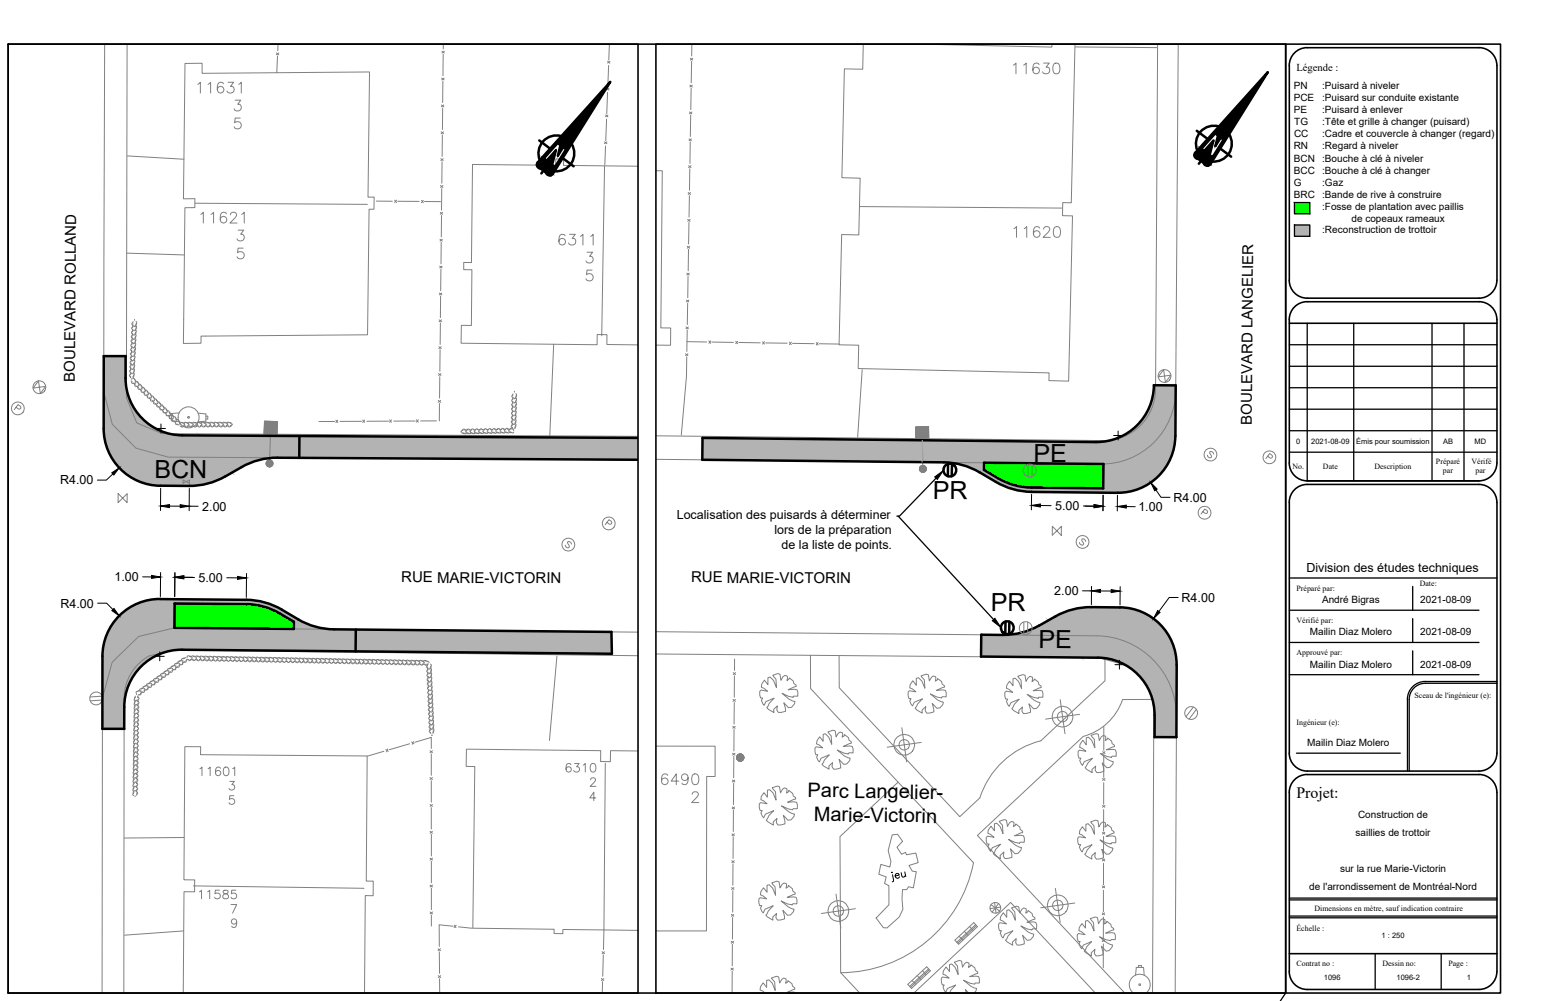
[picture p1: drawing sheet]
<svg xmlns="http://www.w3.org/2000/svg" width="432mm" height="279mm" viewBox="0 0 432 279" stroke-linecap="round" stroke-linejoin="round" font-family="sans-serif">
<defs><g id="words">
<g font-size="7">
<text x="288.7" y="128.8">PE</text>
<text x="43.1" y="133.4">BCN</text>
<text x="260.6" y="139.3">PR</text>
<text x="276.8" y="170.5">PR</text>
<text x="290.1" y="180.8" transform="rotate(1 290.1 180.8)">PE</text>
</g>
<text font-size="6.6" fill="#808080" x="282.2" y="21.9">11630</text>
<text font-size="6.2" fill="#808080" x="282.2" y="67.4">11620</text>
<g font-size="5.6">
<text x="225.6" y="222.5" transform="rotate(1 225.6 222.5)">Parc Langelier-</text>
<text x="227.3" y="229.2" transform="rotate(1 227.3 229.2)">Marie-Victorin</text>
</g>
<g font-size="4.9" fill="#808080">
<text x="336.2" y="129.1">S</text>
<text x="157" y="154.2">S</text>
<text x="300.6" y="153.5">S</text>
</g>
<g font-size="4.4" fill="#808080">
<text x="3.2" y="115.7">P</text>
<text x="352.8" y="129.1">P</text>
<text x="168.3" y="147.8">P</text>
<text x="334.4" y="144.6">P</text>
</g>
<text font-size="4.4" x="362.1" y="222.7">Projet:</text>
<g font-size="4.2">
<text x="20.9" y="106.5" transform="rotate(-90 20.9 106.5)">BOULEVARD ROLLAND</text>
<text x="349.6" y="118.6" transform="rotate(-90 349.6 118.6)">BOULEVARD LANGELIER</text>
<text x="112.1" y="162.5">RUE MARIE-VICTORIN</text>
<text x="193" y="162.5">RUE MARIE-VICTORIN</text>
</g>
<g font-size="3.5">
<text x="16.8" y="135.2">R4.00</text>
<text x="56.5" y="142.5">2.00</text>
<text x="294.7" y="142.4" transform="rotate(1 294.7 142.4)">5.00</text>
<text x="317.9" y="142.7">1.00</text>
<text x="327.8" y="140">R4.00</text>
<text x="189" y="145">Localisation des puisards à déterminer</text>
<text x="216.3" y="149.2">lors de la préparation</text>
<text x="218.3" y="153.3">de la liste de points.</text>
<text x="364.9" y="159.7">Division des études techniques</text>
<text x="32" y="162.2">1.00</text>
<text x="55.4" y="162.4" transform="rotate(1 55.4 162.4)">5.00</text>
<text x="294.5" y="166.1">2.00</text>
<text x="330" y="168">R4.00</text>
<text x="16.9" y="169.6">R4.00</text>
</g>
<text font-size="3" x="362.1" y="19.9">Légende :</text>
<g font-size="2.8">
<text x="361.3" y="24.9">PN</text>
<text x="361.3" y="28.3">PCE</text>
<text x="369.3" y="24.9">:Puisard à niveler</text>
<text x="369.3" y="28.3">:Puisard sur conduite existante</text>
<text x="361.3" y="31.6">PE</text>
<text x="361.5" y="35">TG</text>
<text x="369.3" y="31.6">:Puisard à enlever</text>
<text x="369.3" y="35">:Tête et grille à changer (puisard)</text>
<text x="361.3" y="41.7">RN</text>
<text x="361.4" y="38.4">CC</text>
<text x="369.3" y="38.4">:Cadre et couvercle à changer (regard)</text>
<text x="369.3" y="41.7">:Regard à niveler</text>
<text x="361.4" y="45.1">BCN</text>
<text x="369.3" y="45.1">:Bouche à clé à niveler</text>
<text x="361.4" y="48.5">BCC</text>
<text x="361.4" y="51.8">G</text>
<text x="369.3" y="48.5">:Bouche à clé à changer</text>
<text x="369.3" y="51.8">:Gaz</text>
<text x="361.4" y="55.2">BRC</text>
<text x="369.3" y="55.2">:Bande de rive à construire</text>
<text x="369.3" y="58.5">:Fosse de plantation avec paillis</text>
<text x="369.3" y="65.2">:Reconstruction de trottoir</text>
<text x="377.5" y="61.8">de copeaux rameaux</text>
<text x="369.3" y="168.3">André Bigras</text>
<text x="396.7" y="168.3">2021-08-09</text>
<text x="365.8" y="177.3">Mailin Diaz Molero</text>
<text x="396.7" y="177.3">2021-08-09</text>
<text x="365.8" y="186.3">Mailin Diaz Molero</text>
<text x="396.7" y="186.3">2021-08-09</text>
<text x="365.1" y="208.2">Mailin Diaz Molero</text>
<text x="378.6" y="233.4">saillies de trottoir</text>
<text x="379.3" y="228.4">Construction de</text>
<text x="374.3" y="243.4">sur la rue Marie-Victorin</text>
<text x="365.7" y="248.4">de l'arrondissement de Montréal-Nord</text>
</g>
<g font-size="2.2">
<text x="361" y="131">No.</text>
<text x="369.5" y="131">Date</text>
<text x="383.9" y="131">Description</text>
<text x="401.1" y="129.5">Préparé</text>
<text x="403" y="132">par</text>
<text x="411" y="129.5">Vérifé</text>
<text x="412.1" y="132">par</text>
<text x="362.1" y="164.8">Préparé par:</text>
<text x="396.5" y="163.7">Date:</text>
<text x="362.1" y="173.8">Vérifié par:</text>
<text x="362.1" y="182.8">Approuvé par:</text>
<text x="395.1" y="194.9">Sceau de l'ingénieur (e):</text>
<text x="362.1" y="202.3">Ingénieur (e):</text>
<text x="367.1" y="254.3">Dimensions en mètre, sauf indication contraire</text>
<text x="362.1" y="259.9">Échelle :</text>
<text x="362.1" y="269.7">Contrat no :</text>
<text x="386.1" y="269.7">Dessin no:</text>
<text x="404.5" y="269.7">Page :</text>
</g>
<g font-size="2.1">
<text x="362" y="124">0</text>
<text x="366.2" y="124">2021-08-09</text>
<text x="378.8" y="124">Émis pour soumission</text>
<text x="403" y="124">AB</text>
<text x="411.9" y="124">MD</text>
<text x="385.9" y="261.9">1 : 250</text>
<text x="369.8" y="273.7">1096</text>
<text x="390.1" y="273.7">1096-2</text>
<text x="409.7" y="273.7">1</text>
</g>
</g></defs>
<!-- layer: PROJ -->
<g fill="#b3b3b3" stroke="#b3b3b3" stroke-width=".28">
<path d="M75.4 121.7h8.2v6.1z"/>
<path d="M34.5 99.4h.6v.4z"/>
<path d="M32.1 129.1l7.2 5.5z"/>
<path d="M34.4 131.6l1.9 1.4z"/>
<path d="M162.7 176.3l8.1 .1 .1 6.1z"/>
<path d="M107.6 181.9l55.1-5.6 8.2 6.2z"/>
<path d="M83.6 121.7l8.2 6.1h-8.2z"/>
<path d="M91.8 127.8l86.4-4.5v5z"/>
<path d="M93.3 175.7h6.1l-.1 4.5z"/>
<path d="M28.6 192.7l6.1 4.6v6.1z"/>
<path d="M321.4 172.1l1.6 1.3z"/>
<path d="M322.5 201.2l6.1 4.6-5.3-.1z"/>
<path d="M280.2 177.2l8.2 6.2-6.1-.1z"/>
<path d="M249.3 122.8l8.3 .1-.1 6.1z"/>
<path d="M204.4 128.4l44.9-5.6 8.2 6.2z"/>
<path d="M322.3 107.5l6.1 .1v4.5z"/>
<path d="M319 117.1l9.1 6.9z"/>
<path d="M257.6 123.7l7.2 5.4h-1.2z"/>
<path d="M75.4 121.7l2.1 6.1h6.1zM69.3 121.6l6.1 .1 2.1 6.1z"/>
<path d="M69.3 121.6l7 6.2h1.2zM68.1 121.6h1.2l7 6.2z"/>
<path d="M68.1 121.6l7.1 6.3 1.1-.1zM66.8 121.6h1.3l7.1 6.3z"/>
<path d="M66.8 121.6l7.2 6.5 1.2-.2zM65.4 121.6h1.4l7.2 6.5z"/>
<path d="M65.4 121.6l7.5 6.7 1.1-.2zM64 121.6h1.4l7.5 6.7z"/>
<path d="M64 121.6l7.8 7 1.1-.3zM62.5 121.6h1.5l7.8 7z"/>
<path d="M62.5 121.6l8.1 7.3 1.2-.3zM60.9 121.6h1.6l8.1 7.3z"/>
<path d="M60.9 121.6l8.7 7.7 1-.4zM59.2 121.6h1.7l8.7 7.7z"/>
<path d="M34.5 99.4l.6 4.6v-4.2zM29 99.4h5.5l.6 4.6z"/>
<path d="M59.2 121.6l9.3 8.2 1.1-.5zM57.5 121.6h1.7l9.3 8.2z"/>
<path d="M29 99.4l6.1 6.1v-1.5zM29 99.4l6.1 6.1-6.1-4.6z"/>
<path d="M57.5 121.6l10 8.8 1-.6zM55.7 121.5l1.8 .1 10 8.8z"/>
<path d="M29 100.9l6.1 5.7v-1.1zM29 100.9l6.1 5.7-6.1-4.6z"/>
<path d="M29 102l6.2 5.8-.1-1.2zM29 102l6.2 5.8-6.2-4.7z"/>
<path d="M29 103.1l6.4 5.8-.2-1.1zM29 103.1l6.4 5.8-6.4-4.9z"/>
<path d="M29 104l6.7 6-.3-1.1zM29 104l6.7 6-6.7-5.1z"/>
<path d="M55.7 121.5l9.1 10.4 2.7-1.5zM51 121.5h4.7l9.1 10.4z"/>
<path d="M29 104.9l7.1 6.2-.4-1.1zM29 104.9l7.1 6.2-7.1-5.4z"/>
<path d="M51 121.5l13.2 10.8 .6-.4zM49.8 121.5h1.2l13.2 10.8z"/>
<path d="M29 105.7l7.5 6.4-.4-1zM29 105.7l7.5 6.4-7.5-5.6z"/>
<path d="M49.8 121.5l13.8 11.1 .6-.3zM48.7 121.3l1.1 .2 13.8 11.1z"/>
<path d="M29 106.5l8 6.7-.5-1.1zM29 106.5l8 6.7-8-6.1z"/>
<path d="M48.7 121.3l14.4 11.6 .5-.3zM47.6 121.1l1.1 .2 14.4 11.6z"/>
<path d="M47.6 121.1l15.3 11.9 .2-.1zM46.9 121l.7 .1 15.3 11.9z"/>
<path d="M29 107.1l8.6 7-.6-.9zM29 107.1l8.6 7-8.6-6.4z"/>
<path d="M46.9 121l15.8 12.1 .2-.1zM46.5 120.9l.4 .1 15.8 12.1z"/>
<path d="M29 107.7l9.2 7.4-.6-1zM29 107.7l9.2 7.4-9.2-7z"/>
<path d="M46.5 120.9l15.9 12.4 .3-.2zM45.4 120.5l1.1 .4 15.9 12.4z"/>
<path d="M29 108.1l9.9 7.9-.7-.9zM29 108.1l9.9 7.9-9.9-7.6z"/>
<path d="M45.4 120.5l16.7 12.9 .3-.1zM44.4 120l1 .5 16.7 12.9z"/>
<path d="M29 108.4l10.7 8.4-.8-.8zM29 108.4l10.7 8.4-10.7-8.1z"/>
<path d="M44.4 120l17.5 13.5 .2-.1zM43.3 119.5l1.1 .5 17.5 13.5z"/>
<path d="M43.3 119.5l18.6 14zM42.9 119.3l18.9 14.3z"/>
<path d="M29 108.7l11.6 8.9zM29 108.7l11.6 8.9z"/>
<path d="M42.9 119.3l18.9 14.3zM42.4 119l19.4 14.6z"/>
<path d="M42.4 119l19.4 14.6zM41.4 118.3l20.3 15.3z"/>
<path d="M29 108.9l12.4 9.4zM29 108.9l12.4 9.4z"/>
<path d="M29 108.9l31.8 25.1 .9-.4zM29 108.9l31.8 25.1-31.8-24z"/>
<path d="M29 110l30.7 24.5 1.1-.5zM29 110l30.7 24.5-30.7-23.2z"/>
<path d="M29 111.3l29.6 23.5 1.1-.3zM29 111.3l29.6 23.5-29.6-22.3z"/>
<path d="M29 112.5l28.5 22.6 1.1-.3zM29 112.5l28.5 22.6-28.5-21.5z"/>
<path d="M29 113.6l27.3 21.7 1.2-.2zM29 113.6l27.3 21.7-27.3-20.6z"/>
<path d="M29 114.7l26.2 20.8 1.1-.2zM29 114.7l26.2 20.8-26.2-19.8z"/>
<path d="M29 115.7l25 19.9 1.2-.1zM29 115.7l25 19.9-25-18.9z"/>
<path d="M29 116.7l23.9 18.9h1.1zM29 116.7l23.9 18.9-23.9-18z"/>
<path d="M29 117.6l21.2 18h2.7zM29 117.6l21.2 18-21.2-16z"/>
<path d="M29 119.6l19.8 16h1.4zM29 119.6l19.8 16-19.8-14.9z"/>
<path d="M29 120.7l18.4 14.9h1.4zM29 120.7l18.4 14.9-18.3-13.8z"/>
<path d="M29.1 121.8l17 13.8h1.3zM29.1 121.8l17 13.8-16.8-12.6z"/>
<path d="M29.3 123l15.6 12.6h1.2zM29.3 123l15.6 12.6-15.3-11.5z"/>
<path d="M29.6 124.1l15.3 11.5zM29.6 124.1l15.3 11.5z"/>
<path d="M29.6 124.1l14.2 11.4 1.1 .1zM29.6 124.1l14.2 11.4-13.8-10.4z"/>
<path d="M30 125.1l13.8 10.4zM30 125.1l13.7 10.4z"/>
<path d="M30 125.2l12.6 10.2 1.1 .1zM30 125.2l12.6 10.2-12.2-9.2z"/>
<path d="M30.4 126.2l12.2 9.2zM30.4 126.2l12.2 9.2z"/>
<path d="M30.4 126.2l11.1 9 1.1 .2zM30.4 126.2l11.1 9-10.6-8z"/>
<path d="M30.9 127.2l10.6 8zM30.9 127.2l10.6 8z"/>
<path d="M30.9 127.2l9.5 7.7 1.1 .3zM30.9 127.2l9.5 7.7-8.9-6.7z"/>
<path d="M31.5 128.2l8.9 6.7zM31.5 128.2l8.9 6.7z"/>
<path d="M31.5 128.2l7.8 6.4 1.1 .3zM31.5 128.2l7.8 6.4-7.2-5.5zM32.1 129.1l7.2 5.5z"/>
<path d="M32.1 129.2l6.2 4.9 1 .5zM32.1 129.2l6.2 4.9-5.5-4.1z"/>
<path d="M32.8 130l5.5 4.1zM32.8 130l5.4 4.1z"/>
<path d="M32.9 130l4.4 3.6 .9 .5zM32.9 130l4.4 3.6-3.7-2.7z"/>
<path d="M33.6 130.9l3.7 2.7zM33.6 130.9l3.6 2.7z"/>
<path d="M33.6 130.9l3.6 2.7zM33.6 130.9l2.7 2.1z"/>
<path d="M34.4 131.6l1.9 1.4zM34.5 131.7l1.8 1.3z"/>
<path d="M99.4 175.7l8.2 6.2 55.1-5.6zM99.4 175.7l8.2 6.2-8.3-.1z"/>
<path d="M83.6 121.7l8.2 6.1 86.4-5.6zM91.8 127.8l86.4-5.6v1.1z"/>
<path d="M93.3 175.7l6 5.3v-.8zM92.1 175.6l1.2 .1 6 5.3z"/>
<path d="M92.1 175.6l7.2 6.2v-.8zM91 175.5l1.1 .1 7.2 6.2z"/>
<path d="M91 175.5l8.3 6.3zM91 175.5l8.3 6.3z"/>
<path d="M91 175.5l7.4 6.3h.9zM89.8 175.3l1.2 .2 7.4 6.3z"/>
<path d="M89.8 175.3l7.8 6.5h.8zM88.7 175.1l1.1 .2 7.8 6.5z"/>
<path d="M88.7 175.1l8.2 6.7h.7zM87.5 174.8l1.2 .3 8.2 6.7z"/>
<path d="M87.5 174.8l8.8 7h.6zM86.4 174.4l1.1 .4 8.8 7z"/>
<path d="M86.4 174.4l9.4 7.4h.5zM85.4 173.9l1 .5 9.4 7.4z"/>
<path d="M85.4 173.9l10 7.9h.4zM84.3 173.4l1.1 .5 10 7.9z"/>
<path d="M84.3 173.4l10.8 8.4h.3zM83.3 172.9l1 .5 10.8 8.4z"/>
<path d="M83.3 172.9l10.8 8.9h1zM78.8 170.2l4.5 2.7 10.8 8.9z"/>
<path d="M78.8 170.2l15 11.6h.3zM77.7 169.7l1.1 .5 15 11.6z"/>
<path d="M77.7 169.7l15.7 12.1h.4zM76.7 169.1l1 .6 15.7 12.1z"/>
<path d="M76.7 169.1l16.3 12.7h.4zM75.7 168.7l1 .4 16.3 12.7z"/>
<path d="M75.7 168.7l6.4 4.8zM75.6 168.7l6.4 4.8z"/>
<path d="M75.6 168.7l3.6 3.2 2.8 1.6zM74.5 168.3l1.1 .4 3.6 3.2z"/>
<path d="M74.5 168.3l3.6 2.9 1.1 .7zM74.1 168.2l.4 .1 3.6 2.9z"/>
<path d="M74.1 168.2l3 2.4 1 .6zM73.7 168.1l.4 .1 3 2.4z"/>
<path d="M73.7 168.1l3.4 2.5zM73.4 168l3.2 2.4z"/>
<path d="M73.4 168l2.5 2.1 .7 .3zM73 167.9l2.9 2.2z"/>
<path d="M73 167.9l1.8 1.8 1.1 .4zM72.3 167.8l.7 .1 1.8 1.8z"/>
<path d="M72.3 167.8l2.5 1.9zM72.2 167.8l2.6 1.9z"/>
<path d="M82.1 173.5l8.2 8.2 2.7 .1zM82.1 173.5l8.2 8.2-8.2-6.1z"/>
<path d="M72.2 167.8l1.4 1.5 1.2 .4zM71.4 167.6l.8 .2 1.4 1.5z"/>
<path d="M71.4 167.6l1.9 1.6 .3 .1zM71.1 167.6h.3l1.9 1.6z"/>
<path d="M71.1 167.6l1.3 1.4 .9 .2zM70.4 167.5l.7 .1 1.3 1.4z"/>
<path d="M70.4 167.5l1.5 1.4 .5 .1zM69.9 167.5h.5l1.5 1.4z"/>
<path d="M69.9 167.5l1.3 1.3 .7 .1zM69.4 167.4l.5 .1 1.3 1.3z"/>
<path d="M69.4 167.4l1.1 1.3 .7 .1zM68.8 167.4h.6l1.1 1.3z"/>
<path d="M68.8 167.4l1.2 1.3h.5zM68.3 167.4h.5l1.2 1.3z"/>
<path d="M68.3 167.4l.5 1.2 1.2 .1zM67.2 167.4h1.1l.5 1.2z"/>
<path d="M48.8 168.4l20 .2-1.6-1.2zM47.2 167.2l20 .2-18.4 1z"/>
<path d="M47.2 167.2l1.5 3 .1-1.8zM44.8 167.2h2.4l1.5 3z"/>
<path d="M44.8 167.2l3.9 3.9v-.9zM43.6 167.2h1.2l3.9 3.9z"/>
<path d="M43.6 167.2l5.1 4.9v-1zM42.5 167.3l1.1-.1 5.1 4.9z"/>
<path d="M42.5 167.3l6.2 5.8v-1zM41.4 167.6l1.1-.3 6.2 5.8z"/>
<path d="M41.4 167.6l7.3 6.6v-1.1zM40.2 167.8l1.2-.2 7.3 6.6z"/>
<path d="M56.9 181.4l33.4 .3-8.2-6.1zM48.7 175.2l33.4 .4-25.2 5.8z"/>
<path d="M40.2 167.8l8.5 7.4v-1zM39.3 168.1l.9-.3 8.5 7.4z"/>
<path d="M39.3 168.1l17.6 13.3zM39.2 168.2l17.5 13.2z"/>
<path d="M39.2 168.2l15.9 13.2h1.6zM38.1 168.6l1.1-.4 15.9 13.2z"/>
<path d="M38.1 168.6l15.2 12.8h1.8zM37.1 169.1l1-.5 15.2 12.8z"/>
<path d="M37.1 169.1l14.5 12.3h1.7zM36.1 169.7l1-.6 14.5 12.3z"/>
<path d="M36.1 169.7l14.8 11.7h.7zM35.7 169.9l.4-.2 14.8 11.7z"/>
<path d="M35.7 169.9l14.1 11.5h1.1zM35.1 170.3l.6-.4 14.1 11.5z"/>
<path d="M35.1 170.3l14.7 11.1zM35.1 170.4l14.6 11z"/>
<path d="M35.1 170.4l13.5 11.1 1.1-.1zM34.5 170.9l.6-.5 13.5 11.1z"/>
<path d="M34.5 170.9l13.7 10.7 .4-.1zM34.2 171l.3-.1 13.7 10.7z"/>
<path d="M34.2 171l13.2 10.7 .8-.1zM33.8 171.4l.4-.4 13.2 10.7z"/>
<path d="M33.8 171.4l12.9 10.5 .7-.2zM33.4 171.8l.4-.4 12.9 10.5z"/>
<path d="M33.4 171.8l12.9 10.2 .4-.1zM33.4 171.8l12.9 10.2-13.1-9.9z"/>
<path d="M33.2 172.1l12.2 10.2 .9-.3zM33.2 172.1l12.2 10.2-12.8-9.6z"/>
<path d="M32.6 172.7l12.8 9.6zM32.6 172.7l12.6 9.6z"/>
<path d="M32.5 172.8l11.7 10 1-.5zM32.5 172.8l11.7 10-12.3-9.3z"/>
<path d="M31.9 173.5l12.3 9.3zM31.9 173.5l12.2 9.3z"/>
<path d="M31.9 173.6l11.2 9.7 1-.5zM31.9 173.6l11.2 9.7-11.8-9z"/>
<path d="M31.3 174.3l11.7 9.1 .1-.1zM31.3 174.3l11.7 9.1-11.8-8.9z"/>
<path d="M31.2 174.5l10.9 9.4 .9-.5zM31.2 174.5l10.9 9.4-11.3-8.6z"/>
<path d="M30.8 175.3l11.1 8.7 .2-.1zM30.8 175.3l11.1 8.7-11.3-8.5z"/>
<path d="M30.6 175.5l10.6 9 .7-.5zM30.6 175.5l10.6 9-11-8.3z"/>
<path d="M30.2 176.2l10.8 8.5 .2-.2zM30.2 176.2l10.8 8.5-10.9-8.2z"/>
<path d="M30.1 176.5l10.2 8.7 .7-.5zM30.1 176.5l10.2 8.7-10.5-7.9z"/>
<path d="M29.8 177.3l10.3 8.1 .2-.2zM29.8 177.3l10.3 8.1-10.4-7.8z"/>
<path d="M29.7 177.6l9.8 8.4 .6-.6zM29.7 177.6l9.8 8.4-10.1-7.6z"/>
<path d="M29.4 178.4l9.9 7.8 .2-.2zM29.4 178.4l9.9 7.8-10-7.6z"/>
<path d="M29.3 178.6l9.4 8.2 .6-.6zM29.3 178.6l9.4 8.2-9.7-7.2z"/>
<path d="M29 179.6l9.5 7.4 .2-.2zM29 179.6l9.5 7.4-9.5-7.2z"/>
<path d="M29 179.8l8.9 7.9 .6-.7zM29 179.8l8.9 7.9-9.1-6.9z"/>
<path d="M28.8 180.8l9.1 7zM28.8 180.8l9.1 7z"/>
<path d="M28.8 180.9l8.5 7.7 .6-.8zM28.8 180.9l8.5 7.7-8.6-6.6z"/>
<path d="M28.7 182l8.6 6.7zM28.7 182l8.6 6.7z"/>
<path d="M28.7 182.2l8.2 7.2 .4-.7zM28.7 182.2l8.2 7.2-8.3-6.2z"/>
<path d="M28.6 183.2l8.1 6.4 .2-.2zM28.6 183.2l8.1 6.4-8.1-6z"/>
<path d="M28.6 183.6l7.6 7.1 .5-1.1zM28.6 183.6l7.6 7.1-7.6-5.7z"/>
<path d="M28.6 185l7.1 6.7 .5-1zM28.6 185l7.1 6.7-7.1-5.3z"/>
<path d="M28.6 186.4l6.8 6.4 .3-1.1zM28.6 186.4l6.8 6.4-6.8-5.1z"/>
<path d="M28.6 187.7l6.5 6.2 .3-1.1zM28.6 187.7l6.5 6.2-6.5-4.8z"/>
<path d="M28.6 189.1l6.3 6 .2-1.2zM28.6 189.1l6.3 6-6.3-4.8z"/>
<path d="M28.6 190.3l6.2 5.9 .1-1.1zM28.6 190.3l6.2 5.9-6.2-4.6z"/>
<path d="M28.6 191.6l6.1 5.7 .1-1.1zM28.6 191.6l6.1 5.7-6.1-4.6z"/>
<path d="M28.6 192.7v6.1l6.1 4.6zM28.6 198.8l6.1 4.6h-6.1z"/>
<path d="M321.4 172.1l1.8 1.4zM321.3 172.1l1.9 1.4z"/>
<path d="M321.3 172.1l2.6 2.1zM320.4 171.6l3.5 2.6z"/>
<path d="M320.4 171.6l3.7 2.7zM320.3 171.5l3.8 2.8z"/>
<path d="M320.3 171.5l4.4 3.5-.6-.7zM319.4 171l.9 .5 4.4 3.5z"/>
<path d="M319.4 171l5.4 4.1zM319.3 171l5.5 4.1z"/>
<path d="M319.3 171l6.1 4.9-.6-.8zM318.4 170.6l.9 .4 6.1 4.9z"/>
<path d="M318.4 170.6l7.1 5.4zM318.3 170.5l7.2 5.5z"/>
<path d="M318.3 170.5l7.8 6.3-.6-.8zM317.3 170.2l1 .3 7.8 6.3z"/>
<path d="M317.3 170.2l8.9 6.8zM317.2 170.2l9 6.8z"/>
<path d="M317.2 170.2l9.5 7.6-.5-.8zM316.2 169.9l1 .3 9.5 7.6z"/>
<path d="M316.2 169.9l10.5 8zM316.1 169.9l10.6 8z"/>
<path d="M316.1 169.9l11.1 8.9-.5-.9zM315.1 169.7l1 .2 11.1 8.9z"/>
<path d="M315.1 169.7l12.2 9.3zM315 169.7l12.3 9.3z"/>
<path d="M315 169.7l12.6 10.2-.3-.9zM313.9 169.6l1.1 .1 12.6 10.2z"/>
<path d="M313.9 169.6l13.8 10.4zM313.8 169.6l13.9 10.4z"/>
<path d="M313.8 169.6l14.2 11.4-.3-1zM312.8 169.5l1 .1 14.2 11.4z"/>
<path d="M312.8 169.5l15.2 11.6zM312.7 169.5l15.3 11.6z"/>
<path d="M312.7 169.5l15.6 12.7-.3-1.1zM311.5 169.5h1.2l15.6 12.7z"/>
<path d="M311.5 169.5l17 13.8-.2-1.1zM310.2 169.5h1.3l17 13.8z"/>
<path d="M310.2 169.5l18.4 15-.1-1.2zM308.8 169.5h1.4l18.4 15z"/>
<path d="M308.8 169.5l19.9 16.1-.1-1.1zM307.3 169.5h1.5l19.9 16.1z"/>
<path d="M307.3 169.5l21.4 17.9v-1.8zM304.8 169.5h2.5l21.4 17.9z"/>
<path d="M304.8 169.5l23.9 18.8v-.9zM303.7 169.5h1.1l23.9 18.8z"/>
<path d="M303.7 169.5l25 19.8v-1zM302.5 169.6l1.2-.1 25 19.8z"/>
<path d="M302.5 169.6l26.1 20.7 .1-1zM301.3 169.7l1.2-.1 26.1 20.7z"/>
<path d="M301.3 169.7l27.3 21.7v-1.1zM300.2 169.9l1.1-.2 27.3 21.7z"/>
<path d="M300.2 169.9l28.4 22.6v-1.1zM299.1 170.2l1.1-.3 28.4 22.6z"/>
<path d="M299.1 170.2l29.5 23.5v-1.2zM298 170.6l1.1-.4 29.5 23.5z"/>
<path d="M298 170.6l30.6 24.3v-1.2zM296.9 171l1.1-.4 30.6 24.3z"/>
<path d="M296.9 171l31.7 25.2v-1.3zM295.8 171.5l1.1-.5 31.7 25.2z"/>
<path d="M295.8 171.5l20.4 15.3zM295.8 171.5l20.1 15.1z"/>
<path d="M295.8 171.5l20.1 15.1zM295.8 171.5l19.5 14.7z"/>
<path d="M316.2 186.8l12.4 9.5zM316.2 186.8l12.4 9.5z"/>
<path d="M295.8 171.5l19.5 14.7zM295.7 171.6l18.6 14z"/>
<path d="M317.1 187.6l11.5 8.8zM317.1 187.6l11.5 8.8z"/>
<path d="M295.7 171.6l17.6 13.5 1 .5zM295.5 171.7l.2-.1 17.6 13.5z"/>
<path d="M317.9 188.3l10.7 8.4v-.3zM317.9 188.3l10.7 8.4-9.9-7.5z"/>
<path d="M295.5 171.7l16.7 12.9 1.1 .5zM295.2 171.8l.3-.1 16.7 12.9z"/>
<path d="M318.7 189.2l9.9 7.8v-.3zM318.7 189.2l9.9 7.8-9.2-6.9z"/>
<path d="M295.2 171.8l15.9 12.5 1.1 .3zM294.9 172l.3-.2 15.9 12.5z"/>
<path d="M319.4 190.1l9.2 7.4v-.5zM319.4 190.1l9.2 7.4-8.6-6.5z"/>
<path d="M294.9 172l16.2 12.3zM294.8 172l16.1 12.2z"/>
<path d="M294.8 172l15.2 12 .9 .2zM294.4 172.2l.4-.2 15.2 12z"/>
<path d="M320 191l8.6 7v-.5zM320 191l8.6 7-8-6z"/>
<path d="M294.4 172.2l14.5 11.5 1.1 .3zM294 172.5l.4-.3 14.5 11.5z"/>
<path d="M320.6 192l8 6.7v-.7zM320.6 192l8 6.7-7.5-5.7z"/>
<path d="M294 172.5l13.8 11.1 1.1 .1zM293.4 172.8l.6-.3 13.8 11.1z"/>
<path d="M321.1 193l7.5 6.4v-.7zM321.1 193l7.5 6.4-7.1-5.3z"/>
<path d="M293.4 172.8l13.2 10.8h1.2zM292.8 173.2l.6-.4 13.2 10.8z"/>
<path d="M321.5 194.1l7.1 6.1v-.8zM321.5 194.1l7.1 6.1-6.7-5z"/>
<path d="M321.9 195.2l6.7 5.9v-.9zM321.9 195.2l6.7 5.9-6.4-4.8z"/>
<path d="M322.2 196.3l6.4 5.8v-1zM322.2 196.3l6.4 5.8-6.3-4.7z"/>
<path d="M322.3 197.4l6.3 5.7v-1zM322.3 197.4l6.3 5.7-6.1-4.6z"/>
<path d="M292.8 173.2l9.2 10.3 4.6 .1zM290.2 174.6l2.6-1.4 9.2 10.3z"/>
<path d="M322.5 198.5l6.1 5.7v-1.1zM322.5 198.5l6.1 5.7-6.1-4.6z"/>
<path d="M290.2 174.6l10 8.9h1.8zM289.2 175.2l1-.6 10 8.9z"/>
<path d="M322.5 199.6l6.1 6.2v-1.6zM322.5 199.6l6.1 6.2-6.1-4.6z"/>
<path d="M289.2 175.2l9.3 8.3h1.7zM288.1 175.7l1.1-.5 9.3 8.3z"/>
<path d="M288.1 175.7l8.7 7.8h1.7zM287 176.1l1.1-.4 8.7 7.8z"/>
<path d="M287 176.1l8.2 7.4h1.6zM285.9 176.4l1.1-.3 8.2 7.4z"/>
<path d="M322.5 201.2v3.9l.8 .6zM322.5 205.1l.8 .6h-.8z"/>
<path d="M285.9 176.4l7.8 7.1h1.5zM284.8 176.7l1.1-.3 7.8 7.1z"/>
<path d="M284.8 176.7l7.4 6.7 1.5 .1zM283.6 177l1.2-.3 7.4 6.7z"/>
<path d="M283.6 177l7.3 6.4h1.3zM282.5 177.1l1.1-.1 7.3 6.4z"/>
<path d="M282.5 177.1l7.1 6.3h1.3zM281.3 177.2l1.2-.1 7.1 6.3z"/>
<path d="M281.3 177.2l7.1 6.2h1.2zM280.2 177.2h1.1l7.1 6.2z"/>
<path d="M274.1 177.2l8.2 6.1-2.1-6.1zM274.1 177.2l8.2 6.1h-8.3z"/>
<path d="M196.2 122.2l8.2 6.2 44.9-5.6zM196.2 122.2l8.2 6.2-8.2-.1z"/>
<path d="M322.3 107.5l6 5.8 .1-1.2zM322.3 107.5l6 5.8-6.1-4.6z"/>
<path d="M322.2 108.7l6.1 5.8v-1.2zM322.2 108.7l6.1 5.8-6.2-4.7z"/>
<path d="M322.1 109.8l6.2 6v-1.3zM322.1 109.8l6.2 6-6.4-4.9z"/>
<path d="M321.9 110.9l6.4 6.2v-1.3zM321.9 110.9l6.4 6.2-6.7-5.1z"/>
<path d="M321.6 112l6.7 6.4v-1.3zM321.6 112l6.7 6.4-7.1-5.3z"/>
<path d="M321.2 113.1l7.1 6.7v-1.4zM321.2 113.1l7.1 6.7-7.5-5.6z"/>
<path d="M320.8 114.2l7.5 7v-1.4zM320.8 114.2l7.5 7-8-6z"/>
<path d="M320.3 115.2l8 6.5v-.5zM320.3 115.2l8 6.5-8.2-6.2z"/>
<path d="M320.1 115.5l8.2 7.1v-.9zM320.1 115.5l8.2 7.1-8.6-6.4z"/>
<path d="M319.7 116.2l8.5 6.6 .1-.2zM319.7 116.2l8.5 6.6-8.6-6.5z"/>
<path d="M319.6 116.3l8.5 7.7 .1-1.2zM319.6 116.3l8.5 7.7-9.1-6.9zM319 117.1l9.1 6.9z"/>
<path d="M319 117.1l8.9 8 .2-1.1zM319 117.1l8.9 8-9.5-7.2z"/>
<path d="M318.4 117.9l9.5 7.3zM318.4 117.9l9.5 7.3z"/>
<path d="M318.3 118l9.3 8.2 .3-1zM318.3 118l9.3 8.2-10-7.5z"/>
<path d="M317.6 118.7l9.9 7.7 .1-.2zM317.6 118.7l9.9 7.7-10-7.6z"/>
<path d="M317.5 118.8l9.7 8.5 .3-.9zM316.8 119.4l.7-.6 9.7 8.5z"/>
<path d="M316.8 119.4l10.4 8.1v-.2zM316.7 119.6l.1-.2 10.4 8.1z"/>
<path d="M316.7 119.6l10.1 8.7 .4-.8zM315.9 120.2l.8-.6 10.1 8.7z"/>
<path d="M315.9 120.2l10.8 8.3 .1-.2zM315.8 120.3l.1-.1 10.8 8.3z"/>
<path d="M315.8 120.3l10.5 9 .4-.8zM315 120.8l.8-.5 10.5 9z"/>
<path d="M315 120.8l11.2 8.7 .1-.2zM314.8 120.9l.2-.1 11.2 8.7z"/>
<path d="M314.8 120.9l10.9 9.4 .5-.8zM313.9 121.5l.9-.6 10.9 9.4z"/>
<path d="M313.9 121.5l11.7 8.9zM313.8 121.5l11.8 8.9z"/>
<path d="M313.8 121.5l11.2 9.7 .6-.8zM312.8 122l1-.5 11.2 9.7z"/>
<path d="M312.8 122l12.2 9.2zM312.8 122l12.2 9.3z"/>
<path d="M312.8 122l11.6 10 .6-.7zM311.7 122.4l1.1-.4 11.6 10z"/>
<path d="M311.7 122.4l12.6 9.7 .1-.1zM311.5 122.5l.2-.1 12.6 9.7z"/>
<path d="M311.5 122.5l12.3 10.2 .5-.6zM310.6 122.8l.9-.3 12.3 10.2z"/>
<path d="M310.6 122.8l12.9 10.2 .3-.3zM310.2 122.9l.4-.1 12.9 10.2z"/>
<path d="M310.2 122.9l12.9 10.4 .4-.3zM309.5 123.1l.7-.2 12.9 10.4z"/>
<path d="M309.5 123.1l13.2 10.7 .4-.5zM308.7 123.2l.8-.1 13.2 10.7z"/>
<path d="M308.7 123.2l13.8 10.7 .2-.1zM308.4 123.3l.3-.1 13.8 10.7z"/>
<path d="M308.4 123.3l13.5 11.1 .6-.5zM307.3 123.4l1.1-.1 13.5 11.1z"/>
<path d="M307.3 123.4l14.6 11zM307 123.4h.3l14.5 11.1z"/>
<path d="M307 123.4l14.2 11.4 .6-.3zM306.1 123.4h.9l14.2 11.4z"/>
<path d="M306.1 123.4l14.7 11.7 .4-.3zM305.3 123.4h.8l14.7 11.7z"/>
<path d="M305.3 123.4l14.5 12.3 1-.6zM303.5 123.4h1.8l14.5 12.3z"/>
<path d="M303.5 123.4l15.3 12.8 1-.5zM301.8 123.4h1.7l15.3 12.8z"/>
<path d="M301.8 123.4l15.9 13.2 1.1-.4zM300.1 123.3l1.7 .1 15.9 13.2z"/>
<path d="M300.1 123.3l17.6 13.3zM300 123.3l17.6 13.3z"/>
<path d="M308.2 129.5l8.4 7.5 1-.4zM308.2 129.5l8.4 7.5-8.4-6.4z"/>
<path d="M308.2 130.6l7.3 6.6 1.1-.2zM308.2 130.6l7.3 6.6-7.3-5.5z"/>
<path d="M308.2 131.7l6.2 5.7 1.1-.2zM308.2 131.7l6.2 5.7-6.2-4.7z"/>
<path d="M308.2 132.7l5.1 4.8 1.1-.1zM308.2 132.7l5.1 4.8-5.1-3.8z"/>
<path d="M308.2 133.7l3.9 3.9 1.2-.1zM308.2 133.7l3.9 3.9-4-3z"/>
<path d="M308.1 134.6l1.7 2.9 2.3 .1zM308.1 134.6l1.7 2.9-1.7-1.2z"/>
<path d="M289.8 137.3l20 .2-1.7-1.2zM288.1 136.1l20 .2-18.3 1z"/>
<path d="M288.1 136.1l.5 1.2h1.2zM286.9 136.1h1.2l.5 1.2z"/>
<path d="M286.9 136.1l1.2 1.2h.5zM286.4 136l.5 .1 1.2 1.2z"/>
<path d="M286.4 136l1.1 1.3h.6zM285.7 135.9l.7 .1 1.1 1.3z"/>
<path d="M285.7 135.9l1.3 1.4h.5zM285 135.8l.7 .1 1.3 1.4z"/>
<path d="M285 135.8l1.5 1.4 .5 .1zM284.5 135.7l.5 .1 1.5 1.4z"/>
<path d="M284.5 135.7l1.3 1.4 .7 .1zM283.6 135.5l.9 .2 1.3 1.4z"/>
<path d="M283.6 135.5l2.2 1.6zM283.3 135.4l2.2 1.7z"/>
<path d="M274.8 129.2l33.4 .3-8.2-6.2zM266.7 123l33.3 .3-25.2 5.9z"/>
<path d="M283.3 135.4l1.3 1.6 .9 .1zM282.1 135l1.2 .4 1.3 1.6zM282.1 135l2.5 2zM282.1 135l2.5 2z"/>
<path d="M282.1 135l1.8 1.8 .7 .2zM280.9 134.6l1.2 .4 1.8 1.8z"/>
<path d="M280.9 134.6l2.6 2.1 .4 .1zM280.3 134.3l.6 .3 2.6 2.1z"/>
<path d="M280.3 134.3l3.2 2.4zM279.8 134.1l3.4 2.6z"/>
<path d="M279.8 134.1l3 2.4 .4 .2zM278.8 133.5l1 .6 3 2.4z"/>
<path d="M278.8 133.5l3.6 2.9 .4 .1zM277.6 132.8l1.2 .7 3.6 2.9z"/>
<path d="M277.6 132.8l3.7 3.2 1.1 .4zM274.9 131.2l2.7 1.6 3.7 3.2z"/>
<path d="M266.7 123l8.1 8.2v-2zM263.9 123h2.8l8.1 8.2z"/>
<path d="M274.9 131.2l6.4 4.8zM274.8 131.2l6.5 4.8z"/>
<path d="M263.9 123l10.9 8.2zM263.9 123l10.9 8.2z"/>
<path d="M263.9 123l16.3 12.6 1.1 .4zM263.4 123h.5l16.3 12.6z"/>
<path d="M263.4 123l15.8 12.1 1 .5zM263.1 123h.3l15.8 12.1z"/>
<path d="M263.1 123l15.1 11.5 1 .6zM262.8 122.9l.3 .1 15.1 11.5z"/>
<path d="M262.8 122.9l10.8 8.9 4.6 2.7zM261.8 122.9h1l10.8 8.9z"/>
<path d="M261.8 122.9l10.8 8.4 1 .5zM261.5 122.9h.3l10.8 8.4z"/>
<path d="M261.5 122.9l10 7.9 1.1 .5zM261.1 122.9h.4l10 7.9z"/>
<path d="M261.1 122.9l9.4 7.4 1 .5zM260.6 122.9h.5l9.4 7.4z"/>
<path d="M260.6 122.9l8.8 7 1.1 .4zM260 122.9h.6l8.8 7z"/>
<path d="M260 122.9l8.2 6.7 1.2 .3zM259.3 122.9h.7l8.2 6.7z"/>
<path d="M259.3 122.9l7.8 6.5 1.1 .2zM258.5 122.9h.8l7.8 6.5z"/>
<path d="M258.5 122.9l7.5 6.3 1.1 .2zM257.6 122.9h.9l7.5 6.3z"/>
<path d="M257.6 122.9l8.4 6.3zM257.6 122.9l8.4 6.3z"/>
<path d="M257.6 122.9l7.2 6.2 1.2 .1zM257.6 122.9l7.2 6.2-7.2-5.4z"/>
<path d="M257.6 123.7v.8l6 4.6zM257.6 124.5l6 4.6-6.1-.1z"/>
</g>
<g fill="#0f0" stroke="#0f0" stroke-width=".28">
<path d="M78.1 171.2l4 2.3v.7z"/>
<path d="M57.9 175.3l10.9-6.7 9.1 6.9z"/>
<path d="M299 129.4l9.2 .1-.1 6.8z"/>
<path d="M274.8 130.3l5 3.8-1-.6z"/>
<path d="M78.1 171.2l4 3.2v-.2zM77.1 170.6l1 .6 4 3.2z"/>
<path d="M77.1 170.6l5 4.1v-.3zM75.9 170.1l1.2 .5 5 4.1z"/>
<path d="M75.9 170.1l6.2 5.1v-.5zM74.8 169.7l1.1 .4 6.2 5.1z"/>
<path d="M74.8 169.7l7.3 5.9v-.4zM73.9 169.4l.9 .3 7.3 5.9z"/>
<path d="M73.9 169.4l8.2 6.2zM73.6 169.3l8.3 6.3z"/>
<path d="M73.6 169.3l7.5 6.3h.8zM72.4 169l1.2 .3 7.5 6.3z"/>
<path d="M72.4 169l7.7 6.5 1 .1zM71.2 168.8l1.2 .2 7.7 6.5z"/>
<path d="M71.2 168.8l7.9 6.7h1zM70 168.7l1.2 .1 7.9 6.7z"/>
<path d="M70 168.7l7.9 6.8h1.2zM68.8 168.6l1.2 .1 7.9 6.8z"/>
<path d="M48.8 168.4l9.1 6.9 10.9-6.7zM48.8 168.4l9.1 6.9-9.2-.1z"/>
<path d="M288.1 136.1l20 .2-9.1-6.9zM279 129.2l20 .2-10.9 6.7z"/>
<path d="M279 129.2l7.9 6.9h1.2zM277.8 129.2h1.2l7.9 6.9z"/>
<path d="M277.8 129.2l7.9 6.7 1.2 .2zM276.7 129.2h1.1l7.9 6.7z"/>
<path d="M276.7 129.2l7.8 6.5 1.2 .2zM275.8 129.2h.9l7.8 6.5z"/>
<path d="M275.8 129.2l7.5 6.2 1.2 .3zM275 129.2h.8l7.5 6.2z"/>
<path d="M275 129.2l8.3 6.2zM274.8 129.2l8.3 6.1z"/>
<path d="M274.8 129.2l7.3 5.8 1 .3zM274.8 129.2l7.3 5.8-7.3-5.4z"/>
<path d="M274.8 129.6l6.1 5 1.2 .4zM274.8 129.6l6.1 5-6.1-4.6z"/>
<path d="M274.8 130l5 4.1 1.1 .5zM274.8 130l5 4.1-5-3.8z"/>
<path d="M274.8 130.3v.2l4 3zM274.8 130.5l4 3-4-2.3z"/>
</g>
<!-- layer: ADRESSE -->
<g fill="none" stroke="#808080" stroke-width=".28">
<path d="M55.2 23.5l.8-.5v3M58.1 23.5l.7-.5v3M62.4 23.4a.86 .86 0 0 0-.8-.4 .86 .86 0 0 0-.8 .5 1.77 1.77 0 0 0 .7 2.5 .93 .93 0 0 0 1-.9 .93 .93 0 0 0-.8-1 .93 .93 0 0 0-1 .9M63.7 23h1.6l-.9 1.1a1 1 0 0 1 .9 1.4 1 1 0 0 1-1.6 .3l-.3-.4M65.7 28h1.5l-.8 1.1a1 1 0 0 1 .9 1.4 1 1 0 0 1-1.6 .3l-.3-.4M66.7 23.5l.7-.5v3M67.1 33h-1.4l-.2 1.2a1.06 1.06 0 0 1 1.6 0 1.06 1.06 0 0 1-.1 1.6 1.06 1.06 0 0 1-1.6-.4M56.1 59.8l.7-.6v3.1M58.9 59.8l.7-.6v3.1M63.2 59.7a.87 .87 0 0 0-1.3-.3 2.34 2.34 0 0 0 0 2.7 .92 .92 0 0 0 1.4-.4 .92 .92 0 0 0-.7-1.3 .92 .92 0 0 0-1.1 .9M64.4 60l.1-.5 .4-.3 .9 .2a.66 .66 0 0 1 .1 1l-1.7 1.9h2M67.5 59.8l.7-.6v3.1"/>
<path d="M66.5 64.2h1.6l-.9 1.2a1 1 0 0 1 .9 1.4 1 1 0 0 1-1.6 .3l-.3-.4M67.9 69.3h-1.4l-.1 1.2a1.06 1.06 0 0 1 1.6 0 1.06 1.06 0 0 1-.2 1.6 1.06 1.06 0 0 1-1.6-.4M157.8 65.8a.87 .87 0 0 0-.8-.4 .87 .87 0 0 0-.8 .6 2.23 2.23 0 0 0 .3 2.3 .92 .92 0 0 0 1.4-.4 .92 .92 0 0 0-.6-1.3 .92 .92 0 0 0-1.2 .8M159.1 65.4h1.6l-.9 1.1a.96 .96 0 0 1 1 1.1 .96 .96 0 0 1-1.3 .8l-.4-.1-.3-.5M162.1 66l.7-.6v3M164 70.4h1.5l-.8 1.1a1 1 0 0 1 .9 1.4 1 1 0 0 1-1.6 .4l-.3-.5M165 66l.7-.6v3M165.4 75.4h-1.4l-.2 1.3a1.06 1.06 0 0 1 1.6 0 1.06 1.06 0 0 1-.2 1.6 1.06 1.06 0 0 1-1.5-.5M55.8 214.6l.6-.5v2.4M58.1 214.6l.6-.5v2.4M61.6 214.5a.67 .67 0 0 0-1.1-.3 1.36 1.36 0 0 0 .5 2.3 .75 .75 0 0 0 .7-.8 .75 .75 0 0 0-.8-.7 .75 .75 0 0 0-.7 .7M62.7 214.2a.76 .76 0 0 1 1.1 .4 1.12 1.12 0 0 1 .1 1.3 1.12 1.12 0 0 1-1.2 .5 1.86 1.86 0 0 1 0-2.2z"/>
<path d="M64.2 218.1h1.2l-.7 .9a.8 .8 0 0 1 .7 1.3 .8 .8 0 0 1-1.4-.3M65 214.6l.6-.5v2.4M159.5 213.4a.73 .73 0 0 0-1.1-.2 1.37 1.37 0 0 0 .5 2.3 .75 .75 0 0 0 .7-.8 .75 .75 0 0 0-.8-.7 .75 .75 0 0 0-.7 .7M160.5 213.1h1.3l-.7 .9a.81 .81 0 0 1 .6 1.3 .81 .81 0 0 1-1.4-.2M162.9 213.6l.6-.5v2.4M165 217.7l.4-.6 .7 .1 .2 .4-.3 .8-1.2 1.1h1.6M165.2 213.2a.79 .79 0 0 1 1.1 .4 1.19 1.19 0 0 1-.8 1.9 1.5 1.5 0 0 1-.3-2.3zM186.5 216.4a.87 .87 0 0 0-.9-.4 .87 .87 0 0 0-.7 .6 2.2 2.2 0 0 0 .3 2.3 .92 .92 0 0 0 1.3-.5 .92 .92 0 0 0-.6-1.2 .92 .92 0 0 0-1.1 .8M189.6 218h-2.1l1.4-2v3M192.2 217a.93 .93 0 0 1-1.3 .8 .93 .93 0 0 1-.4-1.5 .93 .93 0 0 1 1.5 .1 2.63 2.63 0 0 1-.3 2.5 .87 .87 0 0 1-1.2-.3M193.6 216.2a.98 .98 0 0 1 1.5 .4 2.57 2.57 0 0 1-.3 2.3 .95 .95 0 0 1-1.5-.5 2.48 2.48 0 0 1 .3-2.2zM65.3 222.1h-1.1l-.1 1a.84 .84 0 0 1 1.2 0 .84 .84 0 0 1-.1 1.3 .84 .84 0 0 1-1.2-.4"/>
<path d="M166.4 222.7h-1.7l1.2-1.6v2.4M193.3 221.7l.2-.4 .4-.3 .9 .1a.66 .66 0 0 1 .1 1l-1.7 1.9h2M55.7 248.9l.6-.4v2.4M58 248.9l.6-.4v2.4M61.3 248.5h-1.1l-.2 1a.85 .85 0 0 1 1.3 0 .85 .85 0 0 1-.1 1.2 .85 .85 0 0 1-1.3-.3M62.4 248.6a.49 .49 0 0 0 .3 .8 .86 .86 0 0 1 .9 .3 .86 .86 0 0 1 0 1.1l-.8 .1-.5-.3a.89 .89 0 0 1 .2-.9 .89 .89 0 0 1 .9-.3 .48 .48 0 0 0 .2-.8zM64.5 252.5h1.6l-1.1 2.4M65.9 248.5h-1.2l-.1 1a.85 .85 0 0 1 1.3 0 .85 .85 0 0 1-.1 1.2 .85 .85 0 0 1-1.3-.3M66.1 257.3a.74 .74 0 0 1-1 .6 .74 .74 0 0 1-.3-1.2 .74 .74 0 0 1 1.2 .1 2.24 2.24 0 0 1-.2 2 .73 .73 0 0 1-1.1-.3"/>
</g>
<!-- layer: CLOTURE -->
<g fill="none" stroke="#808080" stroke-width=".28">
<path d="M77.2 14.8l.7 .5M77.5 15.6l-.2 4.7M77.7 12.4l-.1 1.7M77.9 14.8l-.7 .5M123.4 14.3l.7 .5M123.8 15.2l-.1 5.9M123.8 12.4v1.3M124.1 14.3l-.7 .5M169.7 17.1l.6 .6M170 18.3l-.2 6M170.2 12.4l-.2 4.4M170.4 17.1l-.7 .5"/>
<path d="M192.8 16.3l.7 .5M193.2 17.1l-.1 6M193.2 12.4v3.2M193.5 16.3l-.7 .5M123.2 36.8l.7 .5M123.3 29.3l.7 .5M123.4 21.8l.6 .5M123.5 37.7v5.9M123.6 30.1v6.1M123.7 22.6l-.1 6M123.9 36.8l-.7 .5M124 29.3l-.7 .5"/>
<path d="M124 21.8l-.6 .5M168.8 39.6l.7 .5M169.1 32.1l.7 .5M169.4 33.3l-.2 6M169.4 24.6l.7 .5M169.5 39.6l-.7 .5M169.7 25.8l-.2 6M169.8 32.1l-.7 .5M170.1 24.6l-.7 .5M192.4 38.8l.7 .5M192.6 31.2l.6 .6M192.7 23.7l.7 .6"/>
<path d="M192.8 39.6l-.1 6M192.9 32.1l-.1 6M193 24.6l-.1 6M193.1 38.8l-.7 .5M193.3 31.3l-.7 .5M193.4 23.8l-.7 .5M105.1 56.1l4.5 .1M110.2 55.9l.5 .6M110.7 55.9l-.5 .6M111.1 56.2h6M117.7 55.9l.5 .7M118.2 55.9l-.5 .7"/>
<path d="M118.6 56.2l4.4 .1M123 59.3l.6 .5M123 51.8l.7 .5M123.1 44.3l.7 .5M123.4 52.6l-.1 6.1M123.5 45.1l-.1 6M123.6 59.3l-.6 .5M123.7 51.8l-.7 .5M123.8 44.3l-.7 .5M169.1 40.7l-.2 5.3M192.2 53.7l.7 .6M192.3 46.2l.7 .6"/>
<path d="M192.6 54.6l-.2 6M192.7 47.1l-.1 6M192.9 53.8l-.7 .5M193 46.2l-.7 .6M122.8 74.3l.7 .5M122.9 66.8l.6 .5M123.1 75.1v6M123.2 67.6v6M123.3 60.1v6M123.5 74.3l-.7 .5M123.5 66.8l-.6 .5M191.9 76.2l.6 .6"/>
<path d="M192 68.7l.6 .6M192.1 61.2l.6 .6M192.2 77.1l-.1 6M192.3 69.6l-.1 6M192.4 62.1l-.1 6M192.5 76.2l-.7 .6M192.6 68.7l-.6 .6M192.8 61.3l-.7 .5M122.6 96.8l.6 .5M122.7 89.3l.6 .5M122.7 81.8l.7 .5M122.9 97.6v6"/>
<path d="M123 90.1l-.1 6M123.1 82.6l-.1 6M123.2 96.8l-.6 .5M123.3 89.3l-.7 .5M123.4 81.8l-.7 .5M191.5 98.7l.6 .6M191.6 91.2l.7 .6M191.7 83.7l.7 .6M191.8 99.6l-.1 5.5M191.9 95.4l5.5 .1M191.9 92.1l-.1 6M192.1 84.6l-.1 6"/>
<path d="M192.2 98.7l-.7 .6M192.3 91.2l-.7 .6M192.4 83.8l-.7 .5M198 95.1l.5 .7M198.5 95.2l-.5 .6M198.8 95.5l6.1 .1M205.5 95.3l.5 .6M206 95.3l-.5 .6M206.4 95.6l5.9 .1M213 95.4l.5 .7M213.5 95.4l-.5 .7M213.8 95.7l6 .1"/>
<path d="M220.5 95.5l.5 .7M221 95.5l-.5 .7M221.3 95.8l6.1 .1M228 95.6l.5 .7M228.5 95.6l-.5 .7M228.9 95.9l5.4 .1M93.5 117.6l-4.5 .1M93.8 117.3l.5 .6M94.3 117.3l-.5 .6M101 117.6h-6M101.3 117.2l.5 .7M101.8 117.2l-.5 .7"/>
<path d="M108.5 117.6h-6M108.8 117.2l.5 .7M109.3 117.2l-.5 .7M116 117.5h-6M116.3 117.2l.5 .6M116.8 117.2l-.5 .6M121.9 117.5h-4.4M122.4 111.8l.7 .5M122.5 104.3l.6 .5M122.7 112.6v4.9M122.8 105.1v6M123.1 111.8l-.7 .5"/>
<path d="M123.2 104.3l-.7 .5M204.7 195.2l.7 .6M204.8 187.7l.6 .6M205.1 196.1l-.1 6M205.1 188.6v6M205.2 184l-.1 3.1M205.4 195.2l-.7 .6M205.4 187.7l-.6 .6M107.2 209.7l-4.6 1.4M107.8 209.2l.6 .5M108.3 209.1l-.3 .8M114.4 207.6l-5.7 1.7"/>
<path d="M115 207.1l.6 .5M115.5 207l-.4 .8M115.9 207.2l4.6-1.4v3.1M120.1 209.6l.7 .5M120.1 217l.7 .6M120.5 210.4v6M120.5 217.9v6M120.8 209.6l-.7 .5M120.8 217l-.7 .6M204.6 217.7l.6 .6M204.6 210.2l.7 .6M204.7 202.8l.6 .5"/>
<path d="M204.9 218.6v6M205 211.1l-.1 6M205 203.6v6M205.2 217.7l-.6 .6M205.3 210.2l-.7 .6M205.3 202.8l-.6 .5M308 217.3l.6 .5M308 209.8l.6 .5M308.3 218.5v6M308.3 211v6M308.3 202.8v6.7M308.6 217.3l-.6 .5"/>
<path d="M308.6 209.8l-.6 .5M120.1 224.6l.7 .5M120.1 232.1l.7 .5M120.1 239.5l.7 .6M120.5 225.4v6M120.5 232.9v6M120.8 224.6l-.7 .5M120.8 232.1l-.7 .5M120.8 239.5l-.7 .6M204.4 232.7l.7 .6M204.5 225.2l.7 .6M204.8 233.6l-.1 6"/>
<path d="M204.9 226.1l-.1 6M205.1 232.7l-.7 .6M205.2 225.3l-.7 .5M307.9 239.8l.7 .5M307.9 232.3l.7 .5M307.9 224.8l.7 .5M308.2 233.5v6M308.3 226l-.1 6M308.6 239.8l-.7 .5M308.6 232.3l-.7 .5M308.6 224.8l-.7 .5M120.1 247.1l.7 .5"/>
<path d="M120.1 254.6l.7 .5M120.5 240.4v6M120.5 247.9v6M120.5 255.4v3.1M120.8 247l-.7 .6M120.8 254.6l-.7 .5M126.5 258.5l-3.8-.4v6.1M126.9 258.2l.5 .7M127.4 258.3l-.6 .6M128 258.7l3.9 .4M168.7 259.6l-.1 5.4M204.3 255.2l.6 .6"/>
<path d="M204.3 247.7l.7 .6M204.4 240.2l.7 .6M204.6 256.1v6M204.7 248.6l-.1 6M204.7 241.1v6M204.9 255.2l-.6 .6M205 247.7l-.7 .6M205.1 240.2l-.7 .6M307.9 254.8l.6 .5M307.9 247.3l.6 .5M308.2 256v6M308.2 248.5v6"/>
<path d="M308.2 241v6M308.5 254.8l-.6 .5M308.5 247.3l-.6 .5M122.4 264.8l.6 .5M122.4 272.3l.7 .5M122.7 265.7l.1 6M122.8 273.2v4M123 264.8l-.6 .5M123.1 272.3l-.7 .6M168 273.1l.6 .6M168.2 265.6l.6 .6M168.3 274l-.1 3.2"/>
<path d="M168.5 266.5l-.2 6M168.6 273.2l-.6 .5M168.8 265.7l-.6 .5M204.2 270.2l.6 .6M204.2 262.7l.7 .6M204.5 271.1v6M204.6 263.6l-.1 6M204.8 270.2l-.6 .6M204.9 262.7l-.7 .6M307.8 262.3l.7 .5M308.2 263.5l-.1 6.7M308.5 262.3l-.7 .5"/>
</g>
<!-- layer: HAIE -->
<g fill="#808080" stroke="#808080" stroke-width=".28">
<circle cx="120.6" cy="205.3" r=".08"/>
<circle cx="120.6" cy="203.5" r=".08"/>
<circle cx="120.5" cy="202.3" r=".08"/>
<circle cx="120.5" cy="201.1" r=".08"/>
<circle cx="120.4" cy="199.9" r=".08"/>
<circle cx="120.4" cy="198.7" r=".08"/>
<circle cx="120.3" cy="197.5" r=".08"/>
<circle cx="120.3" cy="196.3" r=".08"/>
<circle cx="120.2" cy="195.1" r=".08"/>
<circle cx="120.2" cy="193.9" r=".08"/>
<circle cx="120.1" cy="192.7" r=".08"/>
<circle cx="120.1" cy="191.5" r=".08"/>
<circle cx="120" cy="190.3" r=".08"/>
<circle cx="120" cy="189.1" r=".08"/>
<circle cx="119.9" cy="187.9" r=".08"/>
<circle cx="119.9" cy="186.7" r=".08"/>
<circle cx="118.4" cy="185" r=".08"/>
<circle cx="117.2" cy="185" r=".08"/>
<circle cx="116" cy="184.9" r=".08"/>
<circle cx="114.8" cy="184.9" r=".08"/>
<circle cx="113.6" cy="184.9" r=".08"/>
<circle cx="112.4" cy="184.8" r=".08"/>
<circle cx="111.2" cy="184.8" r=".08"/>
<circle cx="110" cy="184.8" r=".08"/>
<circle cx="108.8" cy="184.8" r=".08"/>
<circle cx="107.6" cy="184.8" r=".08"/>
<circle cx="106.4" cy="184.7" r=".08"/>
<circle cx="105.2" cy="184.7" r=".08"/>
<circle cx="104" cy="184.7" r=".08"/>
<circle cx="102.8" cy="184.7" r=".08"/>
<circle cx="101.6" cy="184.6" r=".08"/>
<circle cx="100.4" cy="184.6" r=".08"/>
<circle cx="99.2" cy="184.6" r=".08"/>
<circle cx="98" cy="184.6" r=".08"/>
<circle cx="96.8" cy="184.5" r=".08"/>
<circle cx="95.6" cy="184.5" r=".08"/>
<circle cx="94.4" cy="184.5" r=".08"/>
<circle cx="93.2" cy="184.5" r=".08"/>
<circle cx="92" cy="184.4" r=".08"/>
<circle cx="90.8" cy="184.4" r=".08"/>
<circle cx="89.6" cy="184.4" r=".08"/>
<circle cx="88.4" cy="184.4" r=".08"/>
<circle cx="87.2" cy="184.4" r=".08"/>
<circle cx="86" cy="184.3" r=".08"/>
<circle cx="84.8" cy="184.3" r=".08"/>
<circle cx="83.6" cy="184.3" r=".08"/>
<circle cx="82.4" cy="184.3" r=".08"/>
<circle cx="81.2" cy="184.2" r=".08"/>
<circle cx="80" cy="184.2" r=".08"/>
<circle cx="78.8" cy="184.2" r=".08"/>
<circle cx="77.6" cy="184.2" r=".08"/>
<circle cx="76.4" cy="184.1" r=".08"/>
<circle cx="75.2" cy="184.1" r=".08"/>
<circle cx="74" cy="184.1" r=".08"/>
<circle cx="72.8" cy="184.1" r=".08"/>
<circle cx="71.6" cy="184" r=".08"/>
<circle cx="70.4" cy="184" r=".08"/>
<circle cx="69.2" cy="184" r=".08"/>
<circle cx="68" cy="184" r=".08"/>
<circle cx="66.8" cy="184" r=".08"/>
<circle cx="65.6" cy="183.9" r=".08"/>
<circle cx="64.4" cy="183.9" r=".08"/>
<circle cx="63.2" cy="183.9" r=".08"/>
<circle cx="62" cy="183.9" r=".08"/>
<circle cx="60.8" cy="183.8" r=".08"/>
<circle cx="59.6" cy="183.8" r=".08"/>
<circle cx="58.4" cy="183.8" r=".08"/>
<circle cx="57.2" cy="183.8" r=".08"/>
<circle cx="56" cy="183.7" r=".08"/>
<circle cx="54.8" cy="183.7" r=".08"/>
<circle cx="53.6" cy="183.7" r=".08"/>
<circle cx="51" cy="184.5" r=".08"/>
<circle cx="50.1" cy="185.2" r=".08"/>
<circle cx="49.1" cy="185.9" r=".08"/>
<circle cx="48.1" cy="186.6" r=".08"/>
<circle cx="47.1" cy="187.3" r=".08"/>
<circle cx="46.2" cy="188" r=".08"/>
<circle cx="45.2" cy="188.7" r=".08"/>
<circle cx="44.2" cy="189.5" r=".08"/>
<circle cx="43.2" cy="190.2" r=".08"/>
<circle cx="42.3" cy="190.9" r=".08"/>
<circle cx="41.3" cy="191.6" r=".08"/>
<circle cx="40.3" cy="192.3" r=".08"/>
<circle cx="39.3" cy="193" r=".08"/>
<circle cx="38.1" cy="195.5" r=".08"/>
<circle cx="38.1" cy="196.7" r=".08"/>
<circle cx="38.1" cy="197.9" r=".08"/>
<circle cx="38.1" cy="199.1" r=".08"/>
<circle cx="38" cy="200.3" r=".08"/>
<circle cx="38" cy="201.5" r=".08"/>
<circle cx="38" cy="202.7" r=".08"/>
<circle cx="38" cy="203.9" r=".08"/>
<circle cx="38" cy="205.1" r=".08"/>
<circle cx="37.9" cy="206.3" r=".08"/>
<circle cx="37.9" cy="207.5" r=".08"/>
<circle cx="37.9" cy="208.7" r=".08"/>
<circle cx="37.9" cy="209.9" r=".08"/>
<circle cx="37.9" cy="211.1" r=".08"/>
<circle cx="37.9" cy="212.3" r=".08"/>
<circle cx="37.8" cy="213.5" r=".08"/>
<circle cx="37.8" cy="214.7" r=".08"/>
<circle cx="37.8" cy="215.9" r=".08"/>
<circle cx="37.8" cy="217.1" r=".08"/>
<circle cx="37.8" cy="218.3" r=".08"/>
<circle cx="37.8" cy="219.5" r=".08"/>
<circle cx="37.7" cy="220.7" r=".08"/>
<circle cx="64.8" cy="118.5" r=".08"/>
<circle cx="63.5" cy="118.5" r=".08"/>
<circle cx="62.3" cy="118.5" r=".08"/>
<circle cx="61.1" cy="118.5" r=".08"/>
<circle cx="59.9" cy="118.5" r=".08"/>
<circle cx="58.7" cy="118.5" r=".08"/>
<circle cx="57.5" cy="118.5" r=".08"/>
<circle cx="56.3" cy="118.5" r=".08"/>
<circle cx="55.1" cy="118.5" r=".08"/>
<circle cx="53.9" cy="118.5" r=".08"/>
<circle cx="52.7" cy="118.5" r=".08"/>
<circle cx="51.5" cy="118.5" r=".08"/>
<circle cx="49.2" cy="117.5" r=".08"/>
<circle cx="48.3" cy="116.7" r=".08"/>
<circle cx="47.4" cy="115.9" r=".08"/>
<circle cx="46.6" cy="115.1" r=".08"/>
<circle cx="45.7" cy="114.3" r=".08"/>
<circle cx="44.8" cy="113.4" r=".08"/>
<circle cx="44" cy="112.6" r=".08"/>
<circle cx="43.1" cy="111.8" r=".08"/>
<circle cx="42.2" cy="111" r=".08"/>
<circle cx="41.3" cy="110.1" r=".08"/>
<circle cx="40.4" cy="109.3" r=".08"/>
<circle cx="39.6" cy="108.5" r=".08"/>
<circle cx="38.7" cy="107.7" r=".08"/>
<circle cx="37.8" cy="106.9" r=".08"/>
<circle cx="36.9" cy="104.3" r=".08"/>
<circle cx="36.9" cy="103.1" r=".08"/>
<circle cx="37" cy="101.9" r=".08"/>
<circle cx="37" cy="100.7" r=".08"/>
<circle cx="37.1" cy="99.5" r=".08"/>
<circle cx="37.2" cy="98.3" r=".08"/>
<circle cx="37.2" cy="97.1" r=".08"/>
<circle cx="37.3" cy="95.9" r=".08"/>
<circle cx="37.3" cy="94.7" r=".08"/>
<circle cx="37.4" cy="93.5" r=".08"/>
<circle cx="37.4" cy="92.3" r=".08"/>
<circle cx="37.5" cy="91.1" r=".08"/>
<circle cx="128.8" cy="120.5" r=".08"/>
<circle cx="130.1" cy="120.5" r=".08"/>
<circle cx="131.3" cy="120.4" r=".08"/>
<circle cx="132.5" cy="120.4" r=".08"/>
<circle cx="133.7" cy="120.4" r=".08"/>
<circle cx="134.9" cy="120.4" r=".08"/>
<circle cx="136.1" cy="120.3" r=".08"/>
<circle cx="137.3" cy="120.3" r=".08"/>
<circle cx="138.5" cy="120.3" r=".08"/>
<circle cx="139.7" cy="120.3" r=".08"/>
<circle cx="140.9" cy="120.2" r=".08"/>
<circle cx="142.1" cy="120.2" r=".08"/>
<circle cx="143.5" cy="118.4" r=".08"/>
<circle cx="143.5" cy="117.2" r=".08"/>
<circle cx="143.5" cy="116" r=".08"/>
<circle cx="143.6" cy="114.8" r=".08"/>
<circle cx="143.6" cy="113.6" r=".08"/>
<circle cx="143.6" cy="112.4" r=".08"/>
<circle cx="143.6" cy="111.2" r=".08"/>
</g>
<g fill="none" stroke="#808080" stroke-width=".28">
<path d="M36.6 99.7l-.2 .4 .3 .2 .1 .3M36.7 98.5l-.3 .3 .5 .6M36.7 97.3l-.2 .4 .4 .2v.3M36.7 99.4v.4M36.8 96.1l-.2 .4 .3 .2 .1 .3M36.8 98.2l-.1 .4M36.9 94.9l-.3 .3 .4 .6M36.9 97l-.1 .4M36.9 93.7l-.2 .4 .3 .2 .1 .3M36.9 95.8v.4M37 92.5l-.3 .4 .4 .2v.4M37 94.6l-.1 .4"/>
<path d="M37 91.3l-.2 .3 .4 .6M37 93.4v.4M37.1 90.1l-.3 .4 .4 .2v.4M37.1 92.2l-.1 .4M37.1 91v.4M37.2 89.8l-.1 .4M37.4 99.1v.4M37.5 97.9l-.1 .4M37.5 99.3l.2 .4-.3 .6M37.6 98.1l.2 .4-.3 .6M37.6 89.4h.1M37.6 95.5l-.1 .4"/>
<path d="M37.6 96.9l.2 .5-.3 .5M37.7 94.3l-.1 .4M37.7 95.7l.2 .4-.4 1M37.7 93.1v.4M37.7 94.5l.3 .4-.3 .6M37.8 91.9l-.1 .4M37.8 93.3l.2 .5-.3 .5M37.8 90.7v.4M37.9 92.1l.2 .4-.3 .6M37.9 90.9l.2 .4-.3 .6M38 89.7l.2 .5-.3 .5M36.4 104.5l-.2 .4 .3 .2 .1 .3"/>
<path d="M36.4 103.3l-.2 .4 .4 .2v.3M36.5 104.2l-.1 .4M36.5 102.1l-.2 .3 .4 .6M36.6 100.9l-.3 .4 .4 .2v.3M36.6 103l-.1 .4M36.6 101.8v.4M36.7 106.3l.2 .3M36.7 100.6l-.1 .4M36.8 106.6l.2 .4 .4-.1 .2 .2M36.8 105.9h.1M37.1 105.7l.5 .1 .2 .6M37.1 105.1v.4"/>
<path d="M37.2 103.9l-.1 .4M37.3 104.1l.2 .4-.3 .6M37.3 101.5v.4M37.3 102.9l.3 .4-.3 .6M37.4 100.3l-.1 .4M37.4 101.7l.2 .3-.4 1.1M37.5 100.5l.2 .4-.3 .6M37.5 107.1l.3 .3M37.7 107.4l.1 .4 .4-.1 .3 .2M37.7 106.4l.3 .3M38 106.5h.4l.3 .7M38.4 107.9l.3 .3"/>
<path d="M38.6 108.2l.1 .4 .4-.1 .3 .2M38.6 107.2l.3 .3M38.9 107.3l.4 .1 .3 .6M39.3 108.8l.3 .3M39.4 109.1l.2 .4 .4-.2 .3 .2M39.5 108l.3 .3M39.8 108.1l.4 .1 .2 .6M40.2 109.6l.2 .3M40.3 109.9l.1 .4 .5-.1 .2 .1M40.4 108.8l.2 .4M40.6 108.9h.4l.3 .8M41 110.4l.3 .3"/>
<path d="M41.2 110.7l.1 .4 .4-.1 .3 .2M41.3 109.7l.2 .3M41.5 109.8h.4l.3 .7M41.9 111.2l.3 .3M42.1 111.5l.1 .4 .4-.1 .3 .2M42.1 110.5l.3 .3M42.4 110.6h.4l.3 .7M42.8 112l.3 .4M42.9 112.3l.2 .5 .4-.2 .3 .2M43 111.3l.3 .3M43.2 111.4l.5 .1 .2 .6M43.7 112.8l.2 .4"/>
<path d="M43.8 113.2l.2 .4 .4-.1 .2 .1M43.9 112.1l.3 .3M44.1 112.2l.5 .1 .2 .6M44.5 113.7l.3 .3M44.7 114l.1 .4 .4-.1 .3 .1M44.7 112.9l.3 .4M45 113.1h.4l.5 1M45.4 114.5l.3 .3M45.6 114.8l.1 .4 .4-.1 .3 .2M45.9 113.9l.4 .1 .3 .6M46.3 115.3l.3 .3M46.4 115.6l.2 .4 .4-.1 .3 .2"/>
<path d="M46.5 114.6l.3 .3M46.8 114.7h.4l.2 .7M47.2 116.1l.2 .4M47.3 116.4l.2 .5 .4-.2 .2 .2M47.4 115.4l.2 .3M47.6 115.5h.4l.3 .7M48 116.9l.3 .4M48.2 117.2l.1 .5 .4-.1 .3 .1M48.3 116.2l.2 .3M48.5 116.3l.5 .1 .4 .9M48.9 117.8l.3 .3M49.1 118.1l.1 .4 .4-.1 .3 .2"/>
<path d="M49.4 117.1l.4 .1 .3 .7M50 117.9l.3 .3M50.2 118.1l.3-.2 .7 .3M50.2 118.5h.1M50.3 118.9h.4M51.1 118.2h.4M51.4 118.1l.3-.2 .7 .3M51.5 118.9h.4M51.5 118.8l-.6 .4-.3-.2M52.3 118.2h.4M52.6 118.1l.4-.2 .9 .3M52.7 118.9h.4"/>
<path d="M52.7 118.8h-.3l-.2 .4-.4-.2M53.8 118.1l.4-.2 .6 .2M53.9 118.9h.4M53.9 118.8h-.3l-.2 .4-.4-.2M54.7 118.2h.4M55 118.1l.4-.2 .9 .3M55.1 118.9h.4M55.1 118.7l-.3 .1-.2 .4-.4-.2M56.2 118.1l.3-.3 .7 .3M56.3 118.9h.4M56.3 118.7l-.6 .5-.3-.2M57.1 118.2h.4"/>
<path d="M57.4 118.1l.3-.3 .7 .3M57.5 118.9h.4M57.5 118.7l-.3 .1-.3 .4-.3-.2M58.3 118.2h.4M58.6 118.1l.3-.3 1 .4M58.7 118.8l.4 .1M58.7 118.7l-.6 .5-.3-.2M59.8 118.1l.3-.3 1 .4M59.9 118.8l.4 .1M59.9 118.7l-.3 .1-.2 .4-.4-.2M61 118.1l.4-.3 .6 .3M61.1 118.8l.4 .1"/>
<path d="M61.1 118.7l-.3 .1-.2 .4-.4-.2M61.9 118.2h.4M62.2 118.1l.4-.3 .6 .3M62.3 118.8l.4 .1M62.3 118.7l-.5 .5-.4-.2M63.1 118.2h.4M63.4 118.1l.4-.3 .6 .3M63.5 118.8l.4 .1M63.5 118.7l-.3 .1-.2 .4-.4-.2M64.3 118.2h.4M64.7 118.7l-.3 .1-.3 .4-.3-.3M129.9 120l-.4-.2-.2 .3-.4 .1"/>
<path d="M131.1 120l-.4-.3-.2 .4-.3 .1M132.2 120l.4 .1M132.3 119.9l-.4-.2-.2 .4-.3 .1M133.4 120h.4M133.5 119.9l-.4-.2-.2 .4h-.4M134.6 120h.4M134.7 119.9l-.4-.2-.2 .4h-.3M135.8 119.9l.4 .1M135.9 119.9l-.4-.2-.2 .3-.3 .1M137 119.9l.4 .1M137.1 119.8l-.4-.2-.2 .4-.4 .1M138.2 119.9h.4"/>
<path d="M138.3 119.8l-.4-.2-.5 .5M139.4 119.9h.4M139.5 119.8l-.4-.2-.2 .4h-.3M140.6 119.8l.4 .1M140.7 119.8l-.3-.3-.7 .5M141.8 119.8l.4 .1M141.9 119.8l-.4-.3-.6 .5M143 119.8h.4M143 118.7l-.2 .4 .4 .2v.3M143 117.5l-.2 .4 .4 .2v.3M143.1 119.7l-.4-.2-.5 .5M143.1 116.3l-.3 .4 .4 .2 .1 .3"/>
<path d="M143.1 115.1l-.2 .4 .3 .2 .1 .3M143.1 113.9l-.2 .3 .4 .6M143.1 118.4v.4M143.1 112.7l-.2 .3 .4 .3v.3M143.2 117.2l-.1 .4M143.2 111.5l-.3 .3 .4 .3v.3M143.2 110.3l-.2 .4 .3 .2 .1 .3M143.2 116l-.1 .4M143.2 114.8v.4M143.2 113.6v.4M143.3 112.4l-.1 .4M143.3 111.2l-.1 .4"/>
<path d="M143.3 110l-.1 .4M143.7 109.5h.1M143.8 119.2l-.1 .4M143.8 116.8v.4M143.9 115.6l-.1 .4M143.9 114.4l-.1 .5M143.9 118.3l.2 .4-.3 .6M143.9 113.2l-.1 .4M143.9 117.1l.3 .3-.4 1M143.9 112v.4M144 115.9l.2 .3-.3 .7M144 110.8l-.1 .5"/>
<path d="M144 114.7l.2 .3-.3 .7M144 113.5l.2 .3-.3 .7M144 112.3l.3 .3-.3 .7M144 111.1l.3 .4-.3 .6M144.1 109.9l.2 .4-.3 .6M128.9 120.7l1 .4 .4-.2M129.8 120.1h.4M130.1 120.7l.4 .1M130.5 120.8l.6 .3 .4-.3M131 120l.4 .1M131.3 120.7h.4M131.7 120.8l.6 .3 .4-.3"/>
<path d="M132.5 120.7h.4M132.9 120.8l.6 .2 .4-.2M133.7 120.7h.5M134.1 120.7l.7 .3 .3-.2M134.9 120.6l.4 .1M135.3 120.7l.7 .3 .3-.3M136.1 120.6l.4 .1M136.5 120.7l.7 .3 .3-.3M137.3 120.6h.5M137.7 120.7l.7 .2 .3-.2M138.5 120.6h.4M138.9 120.7l.7 .2 .3-.2"/>
<path d="M139.7 120.5l.4 .1M140.1 120.6l.7 .3 .3-.2M140.9 120.5h.5M141.3 120.6l.6 .3 .4-.3M142.1 120.5h.4M142.5 120.6l.6 .2 .4-.2M143.5 120.2h.1M37.7 199.5l-.3 .5 .2 .5M37.7 198.3l-.3 .5 .3 .5M37.7 195.9l-.3 .6 .3 .4M37.7 197.1h-.2l.2 .3-.3 .4 .3 .3M37.8 194.7l-.3 .6 .2 .4"/>
<path d="M37.8 199.1l-.1 .4M37.8 197.9v.4M37.8 196.7v.4M37.8 194.3v.4M37.8 195.5v.4M38.1 193.8h.1M38.3 199.1l.5 .6-.3 .4M38.3 197.9l.1 .3 .4 .3-.3 .4M38.4 196.7v.3l.4 .3-.3 .4M38.4 195.5v.4l.4 .2-.2 .4M38.4 194.3v.3l.4 .3-.2 .4M38.5 200l-.1 .4"/>
<path d="M38.5 197.5l-.1 .5M38.5 198.8l-.1 .4M38.5 196.4l-.1 .4M38.5 195.2v.4M38.9 192.9l-.2-.1-.2 .2h-.4l-.1 .4M38.9 193.8l-.4 .2M39.2 192.7l-.4 .2M39.5 193.2l-.2 .2v.4l-.4 .1M39.8 192.2l-.7 .1-.1 .4M39.9 193.1l-.4 .2M40.2 192l-.4 .2M40.5 192.5l-.3 .2 .1 .4-.5 .1"/>
<path d="M40.8 191.5l-.7 .1-.1 .4M40.9 192.4l-.4 .2M41.1 191.3l-.3 .2M41.4 191.8l-.2 .2v.5h-.4M41.8 190.8l-.7 .1-.2 .4M41.8 191.7l-.3 .2M42.1 190.6l-.3 .2M42.4 191.1l-.2 .2v.5h-.4M42.8 190.1l-.8 .1-.1 .4M42.8 191l-.4 .2M43.1 189.9l-.4 .2M43.4 190.4l-.2 .2v.5h-.4"/>
<path d="M43.7 189.4l-.2-.1-.1 .2h-.4l-.1 .4M43.8 190.3l-.4 .2M44.1 189.2l-.4 .2M44.4 189.7l-.3 .2v.5h-.4M44.7 188.7l-.2-.1-.1 .2h-.4l-.1 .4M44.7 189.6l-.3 .2M45 188.5l-.3 .2M45.3 189l-.2 .2v.4l-.4 .1M45.7 188l-.7 .1-.2 .4M45.7 188.9l-.3 .2M46 187.8l-.3 .2M46.3 188.3l-.2 .2v.4l-.4 .1"/>
<path d="M46.7 187.3l-.8 .1-.1 .4M46.7 188.2l-.4 .2M47 187.1l-.4 .2M47.3 187.6l-.2 .2v.4l-.4 .1M47.6 186.6l-.7 .1-.1 .4M47.7 187.5l-.4 .2M48 186.4l-.4 .2M48.3 186.9l-.3 .2v.5h-.4M48.6 185.9l-.7 .1-.1 .4M48.6 186.8l-.3 .2M48.9 185.7l-.3 .2M49.2 186.2l-.2 .2v.5h-.4"/>
<path d="M49.6 185.2l-.7 .1-.2 .4M49.6 186.1l-.3 .2M49.9 185l-.3 .2M50.2 185.5l-.2 .2v.5h-.4M50.5 184.5l-.6 .1-.2 .4M50.6 185.4l-.4 .2M50.9 184.3l-.4 .2M51.2 184.8l-.3 .2 .1 .4-.5 .1M51.6 184.7l-.4 .2M51.9 183.6l-1 .3-.2 .4M52.2 184.1l-.3 .2 .1 .4-.5 .1M52.2 183.7h.1"/>
<path d="M52.3 183.3l.3-.3 .7 .3M52.4 184l.4 .1M53.2 183.4h.4M53.5 183.3l.3-.3 1 .5M53.6 184l.4 .1M53.6 184h-.3l-.2 .4-.4-.2M54.7 183.3l.3-.2 .7 .3M54.8 184.1h.4M54.8 184h-.3l-.2 .4-.4-.2M55.6 183.4l.4 .1M55.9 183.3l.4-.2 .6 .3M56 184.1l.4 .1"/>
<path d="M56 184l-.3 .1-.2 .3-.4-.2M56.8 183.5h.4M57.1 183.3l.4-.2 .6 .3M57.2 184.1l.4 .1M57.2 184l-.3 .1-.2 .3-.4-.2M58 183.5h.4M58.3 183.4l.4-.2 .6 .3M58.4 184.2h.4M58.4 184l-.3 .1-.2 .4-.4-.2M59.2 183.5h.4M59.5 183.4l.3-.2 .7 .3M59.6 184.2h.4"/>
<path d="M59.6 184.1h-.3l-.3 .4-.3-.2M60.4 183.5l.4 .1M60.7 183.4l.3-.2 .7 .3M60.8 184.2l.4 .1M60.8 184.1l-.3 .1-.3 .3-.3-.2M61.6 183.5l.4 .1M61.9 183.5l.3-.3 .7 .3M62 184.2l.4 .1M62 184.1l-.3 .1-.3 .4-.3-.3M62.8 183.6h.4M63.1 183.5l.3-.3 .7 .4M63.2 184.2l.4 .1"/>
<path d="M63.2 184.2l-.6 .4-.3-.3M64 183.6h.4M64.3 183.5l.3-.2 .7 .3M64.4 184.3h.4M64.4 184.2h-.3l-.2 .4-.4-.2M65.2 183.6l.4 .1M65.5 183.5l.2-.2 .8 .3M65.6 184.3l.4 .1M65.6 184.2l-.3 .1-.2 .3-.4-.2M66.4 183.6l.4 .1M66.7 183.5l.4-.2 1 .4M66.8 184.3l.4 .1"/>
<path d="M66.8 184.2l-.3 .1-.2 .3-.4-.2M67.9 183.6l.4-.3 .6 .3M68 184.3l.4 .1M68 184.2l-.3 .1-.2 .4-.4-.3M68.8 183.7h.4M69.1 183.6l.4-.2 .6 .3M69.2 184.4h.4M69.2 184.3l-.6 .4-.3-.2M70 183.7h.4M70.3 183.6l.3-.2 .7 .3M70.4 184.4h.4M70.4 184.3h-.3l-.3 .4-.3-.2"/>
<path d="M71.2 183.7l.4 .1M71.5 183.6l.3-.2 .7 .3M71.6 184.4l.4 .1M71.6 184.3l-.3 .1-.3 .3-.3-.2M72.4 183.7l.4 .1M72.7 183.7l.3-.3 .7 .3M72.8 184.4l.4 .1M72.8 184.3l-.6 .5-.3-.3M73.6 183.8h.4M73.9 183.7l.3-.2 1 .4M74 184.4l.4 .1M74 184.4h-.3l-.2 .4-.4-.2"/>
<path d="M75.1 183.7l.3-.2 .3 .2 .3-.1 .1 .2M75.2 184.5h.4M75.2 184.4h-.3l-.2 .4-.4-.2M76 183.8l.4 .1M76.3 183.7l.4-.2 .6 .3M76.4 184.5l.4 .1M76.4 184.4l-.3 .1-.2 .3-.4-.2M77.2 183.9h.4M77.5 183.8l.4-.3 .6 .3M77.6 184.5l.4 .1M77.6 184.4l-.3 .1-.2 .3-.4-.2M78.4 183.9h.4"/>
<path d="M78.7 183.8l.4-.2 .6 .3M78.8 184.6h.4M78.8 184.4l-.6 .5-.3-.2M79.6 183.9h.4M79.9 183.8l.3-.2 .7 .3M80 184.6h.4M80 184.5h-.3l-.3 .4-.3-.2M80.8 183.9l.4 .1M81.1 183.8l.3-.2 .7 .3M81.2 184.6l.4 .1M81.2 184.5l-.3 .1-.3 .3-.3-.2M82 183.9l.4 .1"/>
<path d="M82.3 183.9l.3-.3 .7 .3M82.4 184.6l.4 .1M82.4 184.5l-.6 .5-.3-.3M83.2 184h.4M83.5 183.9l.3-.3 .7 .4M83.6 184.6l.4 .1M83.6 184.6h-.3l-.2 .4-.4-.3M84.4 184h.4M84.7 183.9l.2-.2 .8 .3M84.8 184.7h.4M84.8 184.6h-.3l-.2 .4-.4-.2M85.6 184l.4 .1"/>
<path d="M85.9 183.9l.4-.2 .6 .3M86 184.7l.4 .1M86 184.6l-.3 .1-.2 .3-.4-.2M86.8 184l.4 .1M87.1 183.9l.4-.2 .6 .3M87.2 184.7l.4 .1M87.2 184.6l-.3 .1-.2 .3-.4-.2M88 184.1h.4M88.3 184l.4-.3 .6 .3M88.3 184.7l.5 .1M88.4 184.6l-.3 .1-.2 .4-.4-.3M89.2 184.1h.4"/>
<path d="M89.5 184l.3-.2 .7 .3M89.6 184.8h.4M89.6 184.7h-.3l-.3 .4-.3-.2M90.4 184.1l.4 .1M90.7 184l.3-.2 .7 .3M90.8 184.8h.4M90.8 184.7h-.3l-.3 .4-.3-.2M91.6 184.1l.4 .1M91.9 184l.3-.2 1 .4M92 184.8l.4 .1M92 184.7l-.6 .4-.3-.2M93.1 184.1l.3-.3 .7 .4"/>
<path d="M93.2 184.8l.4 .1M93.2 184.7l-.3 .1-.2 .4-.4-.3M94 184.2h.4M94.3 184.1l.3-.2 1 .4M94.4 184.9h.4M94.4 184.8h-.3l-.2 .4-.4-.2M95.5 184.1l.4-.2 .6 .3M95.6 184.9l.4 .1M95.6 184.8h-.3l-.2 .4-.4-.2M96.4 184.2l.4 .1M96.7 184.1l.4-.2 .6 .3M96.8 184.9l.4 .1"/>
<path d="M96.8 184.8l-.3 .1-.2 .3-.4-.2M97.6 184.3h.4M97.9 184.2l.4-.3 .6 .3M98 184.9l.4 .1M98 184.8l-.3 .1-.2 .4-.4-.3M98.8 184.3h.4M99.1 184.2l.3-.2 1 .4M99.2 185h.4M99.2 184.9h-.3l-.3 .4-.3-.2M100.3 184.2l.3-.2 .7 .3M100.4 185h.4M100.4 184.9h-.3l-.3 .4-.3-.2"/>
<path d="M101.2 184.3l.4 .1M101.5 184.2l.3-.2 .7 .3M101.6 185l.4 .1M101.6 184.9l-.3 .1-.3 .3-.3-.2M102.4 184.3l.4 .1M102.7 184.3l.3-.3 .7 .3M102.8 185l.4 .1M102.8 184.9l-.3 .1-.2 .4-.4-.3M103.6 184.4h.4M103.9 184.3l.3-.3 .7 .4M103.9 185.1h.5M104 185h-.3l-.2 .4-.4-.3"/>
<path d="M104.8 184.4h.4M105.1 184.3l.4-.2 .9 .4M105.2 185.1h.4M105.2 185h-.3l-.2 .4-.4-.2M106.3 184.3l.4-.2 .6 .3M106.4 185.1l.4 .1M106.4 185l-.3 .1-.2 .3-.4-.2M107.2 184.4l.4 .1M107.5 184.4l.4-.3 .6 .3M107.6 185.1l.4 .1M107.6 185l-.3 .1-.2 .3-.4-.2M108.4 184.5h.4"/>
<path d="M108.7 184.4l.3-.2 .7 .2M108.8 185.1l.4 .1M108.8 185.1h-.3l-.3 .4-.3-.2M109.6 184.5l.4 .1M109.9 184.4l.3-.2 .7 .3M110 185.2h.4M110 185.1h-.3l-.3 .4-.3-.2M110.8 184.5l.4 .1M111.1 184.4l.3-.2 .7 .3M111.2 185.2l.4 .1M111.2 185.1h-.3l-.3 .4-.3-.2M112 184.5l.4 .1"/>
<path d="M112.3 184.4l.3-.2 1 .4M112.4 185.2l.4 .1M112.4 185.1l-.6 .4-.3-.2M113.5 184.5l.3-.3 .7 .4M113.6 185.2l.4 .1M113.6 185.1l-.3 .1-.2 .4-.4-.3M114.4 184.6h.4M114.7 184.5l.3-.2 .3 .2 .3-.1 .1 .2M114.8 185.3h.4M114.8 185.2h-.3l-.2 .4-.4-.2M115.6 184.6l.4 .1M115.9 184.5l.4-.2 .6 .3"/>
<path d="M116 185.3l.4 .1M116 185.2l-.3 .1-.2 .3-.4-.2M116.8 184.6l.4 .1M117.1 184.6l.4-.3 .6 .3M117.2 185.3l.4 .1M117.2 185.2l-.3 .1-.2 .3-.4-.2M118 184.7h.4M118.3 184.6l.4-.3 .6 .3M118.4 185.3l.4 .1M118.4 185.2l-.6 .5-.3-.3M119.2 184.7h.4M119.4 185.8l-.2 .4 .3 .2 .1 .3"/>
<path d="M119.4 187l-.2 .3 .5 .6M119.5 188.2l-.2 .4 .3 .2 .1 .3M119.5 185.5l-.1 .4M119.5 189.4l-.2 .4 .4 .2 .1 .3M119.5 186.7v.4M119.5 190.6l-.2 .3 .5 .6M119.5 187.9v.4M119.6 191.8l-.2 .4 .4 .2v.3M119.6 189.1v.4M119.6 185.3h-.3l-.3 .4-.3-.2M119.7 193l-.2 .4 .3 .2 .1 .3M119.7 190.3l-.1 .4"/>
<path d="M119.7 194.2l-.2 .3 .5 .6M119.7 191.5v.4M119.8 195.4l-.3 .4 .4 .2 .1 .3M119.8 192.7l-.1 .4M119.8 196.6l-.2 .3 .5 .6M119.8 193.9v.4M119.8 185h.1M119.8 197.8l-.2 .3 .5 .6M119.8 195.1v.4M119.9 199l-.2 .4 .4 .2v.3M119.9 196.3v.4M120 197.5l-.1 .4"/>
<path d="M120 198.7v.4M120.1 199.9l-.1 .4M120.2 186.3l-.1 .4M120.2 187.5v.4M120.2 185.4l.3 .3-.3 .7M120.3 188.7l-.1 .4M120.3 186.6l.2 .2-.2 .8M120.3 189.9v.4M120.3 187.8l.3 .2-.3 .8M120.4 191.1l-.1 .4M120.4 189l.2 .3-.2 .7M120.4 192.3v.4"/>
<path d="M120.4 190.2l.3 .2-.3 .8M120.5 193.5l-.1 .4M120.5 191.4l.2 .2-.2 .8M120.5 194.7v.4M120.5 192.6l.3 .3-.3 .7M120.6 193.8l.2 .2-.2 .8M120.6 197.1v.4M120.6 194.9l.3 .5-.4 .9M120.7 198.3l-.1 .4M120.7 196.2l.2 .3-.2 .3 .1 .3h-.1M120.7 199.5v.4M120.7 197.4l.3 .2-.3 .8"/>
<path d="M120.8 198.5l.2 .5-.2 .6M120.8 199.7l.3 .4-.3 .6M37.4 218.7l-.3 .5 .3 .5M37.4 216.3l-.3 .6 .3 .4M37.4 217.5l-.3 .5 .3 .5M37.5 213.9l-.2 .1 .1 .2-.2 .3 .2 .4M37.5 219.5l-.4 1 .2 .4M37.5 212.7l-.3 .5 .2 .5M37.5 218.3v.4M37.5 211.5l-.3 .5 .3 .4M37.5 217.1v.4M37.5 209.1l-.2 .6 .2 .4"/>
<path d="M37.5 210.3l-.2 .1 .2 .2-.3 .4 .3 .3M37.5 215.9v.4M37.6 207.9l-.3 .6 .2 .4M37.6 213.5l-.1 .4M37.6 214.7l-.4 1 .2 .3M37.6 206.7l-.3 .6 .2 .4M37.6 212.3l-.1 .4M37.6 211.1v.4M37.6 203.1l-.3 .6 .3 .4M37.6 204.3l-.3 .6 .2 .4M37.6 209.9v.4M37.7 201.9l-.3 .6 .2 .4"/>
<path d="M37.7 207.5l-.1 .4M37.7 208.7l-.1 .4M37.7 206.3l-.1 .4M37.7 205.1l-.4 .9 .2 .5M37.7 203.9v.4M37.7 202.7v.4M37.8 200.3l-.4 1 .2 .4M37.8 201.5l-.1 .4M38 219.5l.5 .6-.3 .4M38 218.3l.1 .4 .4 .2-.3 .4M38.1 217.1v.3l.4 .3-.2 .4M38.1 215.9v.3l.4 .3-.2 .4"/>
<path d="M38.1 214.7l.4 .6-.2 .3M38.1 212.3l.5 .6-.3 .4M38.1 213.5l.1 .3 .3 .3-.2 .4M38.1 211.1l.1 .4 .4 .2-.2 .3M38.2 209.9v.3l.4 .3-.2 .4M38.2 208.7v.3l.4 .3-.2 .4M38.2 219.1l-.1 .5M38.2 206.3l.5 .6-.3 .4M38.2 207.5v.4l.4 .2-.2 .3M38.2 216.7v.5M38.2 218l-.1 .4M38.2 205.1l.1 .3 .4 .3-.3 .4"/>
<path d="M38.2 215.5v.5M38.2 203.9l.1 .4 .4 .2-.3 .4M38.2 214.4v.4M38.3 202.7v.4l.4 .2-.2 .4M38.3 213.1l-.1 .5M38.3 201.5v.3l.4 .3-.2 .4M38.3 210.8l-.1 .4M38.3 211.9l-.1 .5M38.3 200.3l.1 .4 .3 .2-.2 .4M38.3 209.6l-.1 .4M38.3 208.3v.5M38.4 207.2l-.1 .4"/>
<path d="M38.4 206l-.1 .4M38.4 203.6v.4M38.4 204.7l-.1 .5M38.4 202.4v.4M38.4 201.1v.5M120 200.2l-.3 .3 .5 .6M120 201.4l-.2 .4 .4 .2v.3M120.1 202.6l-.3 .4 .4 .2 .1 .3M120.1 203.8l-.2 .3 .5 .6M120.1 201.1v.4M120.2 202.3l-.1 .4M120.2 203.5v.4"/>
<path d="M120.8 200.7l-.1 .4M120.8 201.9v.4M120.9 203.1l-.1 .4M120.9 201l.2 .2-.2 .8M120.9 202.1l.3 .4-.3 .7M121 203.3l.2 .4-.3 1M37.4 221.1l-.3 .6 .2 .4M37.5 220.7l-.1 .4M37.7 222.4h.1M38 220.7l.1 .3 .3 .3-.2 .4M38.1 221.6v.4M38.2 220.3l-.1 .5"/>
</g>
<!-- layer: ENTREE-PAVE -->
<g fill="none" stroke="#808080" stroke-width=".28">
<path d="M300.4 13.1l22.7 .2M35.6 43.5l15.8 1M35.3 70.7l16.2 .5M154.6 96.1l-1.1 26M191.7 105.1l-1.4 16.3M240.8 103.2l-1.3 18.8M155.6 183.1l-2.1 23.6M226.4 182.9v9.3l45.5 48.6a38 38 0 0 1-37.1 30.7M234.4 183v9l33.7 35.9 5.6-5.2M308.6 184v6l-17.9 16.8a24 24 0 0 0-17 15.9M313.5 195.3a16.1 16.1 0 0 1-11 10.3l-29.5 27.6 41.1 44M321.8 195.2l-8.2 .1"/>
<path d="M250.8 218.3l-16.2 15.2 .2 38 5.3 5.7M51.4 233.8l-16.7 .1M51.3 259.8l-16.5 1.2M255.3 277.2l27-25.3 23.6 25.3"/>
</g>
<!-- layer: BATIMENT -->
<g fill="none" stroke="#808080" stroke-width=".28">
<path d="M51.7 17.7h4.8v2.8l46.7-.4-.4 34.9h1.7v3.4h-1.4l-.4 35.1-46.5 .3-.1 2-4.9 .1 .4-37.9h2.8v-2.5h-3.2zM241.1 12.4l-.1 6.9-5.2-.1-.7 30.4 5.1 .1-.3 15.9-4.8-.1-.7 30.7 5.4 .2-.1 6.5 53.3 1.2v2.1l5.5 .2 1.1-46.1-2.8-.1v-3.6h2.4l1-44.2M259.1 12.4l34.7 .7v-.7M54.6 56.7l48 .3M168.8 46.4l-.7 47.3M178.2 46.4l-20.8-.2v-1.8h-2.2v1.7l-23.2-.2-.3 27.4h-2.2v2h2.3l-.1 15.5h-2.8l-.1 5 38 .4v-2.8h1.3h1.4v2.8l8.7 .1M183.2 47.6l1.8 .1-.4 43.8h2.7v4.9l-4.1-.1M240.1 57.7l56.4 .4M169.1 213l-.4 46.6M178.2 209.6l-7.7-.1v3.1h-2.8l.1-3.1-37.5-.4-.1 4.8 2.4 .1-.5 45.1 22.7 .3-.1 1.2h2.5v-1.2l21 .3M183.2 208.3h16.5v8.4h-2.3l-.1 43.1h-14.1M54 247.3l47.7 .6"/>
<path d="M51.2 277.2l.2-28.3h3v-3.3h-3l.2-37.2h4.4v2.3l46.6 .3-.3 34.9h1.9v4.1h-2.2l-.2 27.2"/>
</g>
<!-- layer: ECLAIRAGE -->
<g fill="none" stroke="#808080" stroke-width=".28">
<path d="M73.8 119.8l3.6 .2M73.8 119.9l3.6 .1M73.8 119.1l3.6 .2M73.8 119.3l3.6 .1M73.8 119.4l3.6 .1M73.8 119.4l3.6 .2M73.8 119.5l3.6 .2M73.8 119.6l3.6 .2M73.8 119.7l3.6 .1M73.8 118.6l3.6 .1M73.8 118.7l3.6 .1M73.8 118.8l3.6 .1"/>
<path d="M73.8 118.9l3.6 .1M73.8 119l3.6 .1M73.8 119.1l3.6 .1M73.9 117.9l3.5 .1M73.9 118l3.5 .1M73.9 118.1l3.5 .1M73.9 118.2l3.5 .1M73.9 118.3l3.5 .1M73.9 118.4l3.5 .1M73.9 118.5l3.5 .1M73.9 117.6l3.6 .1-.2 3.6-3.6-.1zM73.9 117.6l3.6 .2"/>
<path d="M73.9 117.7l3.6 .1M73.9 117.8l3.6 .1M73.9 117.6l-.1 3.6M74 117.6l-.1 3.6M74.1 117.6l-.1 3.6M74.2 117.6l-.1 3.6M74.3 117.6l-.1 3.6M74.4 117.6l-.1 3.6M74.5 117.6l-.1 3.6M74.6 117.6l-.1 3.6M74.7 117.6l-.1 3.6M74.8 117.6l-.1 3.6"/>
<path d="M74.9 117.6l-.1 3.6M75 117.6l-.1 3.6M75.1 117.6l-.1 3.6M75.2 117.6l-.1 3.6M75.3 117.6l-.1 3.6M75.4 117.6l-.1 3.6M75.5 117.6l-.1 3.6M75.6 117.6l-.1 3.6M75.7 117.6l-.5 12.7M75.8 117.6l-.2 3.6M75.9 117.6l-.2 3.6M76 117.6l-.2 3.6"/>
<path d="M76.1 117.6l-.2 3.6M76.2 117.6l-.2 3.6M76.2 117.6l-.1 3.6M76.3 117.6l-.1 3.6M76.4 117.6l-.1 3.6M76.5 117.6l-.1 3.6M76.6 117.6l-.1 3.6M76.7 117.6l-.1 3.6M76.8 117.6l-.1 3.6M76.9 117.6l-.1 3.6M77 117.6l-.1 3.6M77.1 117.7l-.1 3.6"/>
<path d="M77.2 117.7l-.1 3.6M77.3 117.7l-.1 3.6M77.4 117.7l-.1 3.6M255.8 119.2l3.6-.1v3.6l-3.6 .1zM255.8 119.1l.1 3.7M255.9 119.1l.1 3.6M256 119.1l.1 3.6M256.1 119.1l.1 3.6M256.2 119.1l.1 3.6M256.3 119.1l.1 3.6M256.4 119.1l.1 3.6M256.5 119.1l.1 3.6"/>
<path d="M256.6 119.1v3.6M256.7 119.1l.1 3.6M256.8 119.1v3.6M256.9 119.1v3.6M257 119.1v3.6M257.1 119.1v3.6M257.2 119.1v3.6M257.3 119.1v3.6M257.4 119.1v3.6M257.5 119.1v3.6M257.6 119.1l.2 12.7M257.6 119.1l.1 3.6"/>
<path d="M257.7 119.1l.1 3.6M257.8 119.1l.1 3.6M257.9 119.1l.1 3.6M258 119.1l.1 3.6M258.1 119.1l.1 3.6M258.2 119.1l.1 3.6M258.3 119.1l.1 3.6M258.4 119.1l.1 3.6M258.5 119.1l.1 3.6M258.6 119.1l.1 3.6M258.7 119.1l.1 3.6M258.8 119.1l.1 3.6"/>
<path d="M258.9 119.1l.1 3.6M259 119.1l.1 3.6M259.1 119.1v3.6M259.2 119.1v3.6M259.3 119.1v3.6M259.4 119.2h-3.6M259.4 119.3h-3.6M259.4 119.4h-3.6M259.4 119.4l-3.6 .1M259.4 119.5l-3.6 .1M259.4 119.6l-3.6 .1M259.4 119.7l-3.6 .1"/>
<path d="M259.4 119.8l-3.6 .1M259.4 119.9l-3.6 .1M73.7 121.1l3.6 .1M73.8 120.5l3.6 .1M73.8 120.6l3.6 .1M73.8 120.7l3.6 .1M73.8 120.8l3.6 .1M73.8 120.9l3.6 .1M73.8 121l3.6 .1M73.8 120l3.6 .1M73.8 120.1l3.6 .1M73.8 120.2l3.6 .1"/>
<path d="M73.8 120.3l3.6 .1M73.8 120.4l3.6 .1M74.3 129.3l1.9 .1M74.3 129.5h1.9M74.3 129.3h1.9M74.3 129.2h1.9M74.3 129.5l1.9 .1M74.4 129.1h1.8M74.4 129.6l1.8 .1M74.4 129h1.8M74.4 129.8l1.7 .1M74.6 128.7h1.4"/>
<path d="M74.6 128.7v1.3l1.3 .1 .1-1.4M74.7 128.6h1.2l-.1 1.6-1.1-.1M74.7 128.6v1.5M74.8 128.5v1.7M74.8 128.5h1M74.9 128.5v1.7l.7 .1 .1-1.8M75 128.4v1.9M75.2 128.4v1.9M75.4 128.4v1.9M75.5 128.4l-.1 1.9M75.5 128.4h-.4v1.9M75.6 128.5l-.1 1.8"/>
<path d="M75.8 128.5l-.1 1.7M76.1 128.8l-.1 1.2M76.1 128.8h-1.6v1.1l1.5 .1M76.1 128.9h-1.7v.9h1.7l.1-.8M257 130.3h1.5l.1 1.1h-1.6M257 130.3v1.2h1.5M257.1 130.2v1.4M257.3 130.1v1.6M257.3 130h.9l.1 1.7h-1.1M257.4 130v1.8h.7v-1.8M257.5 130v1.8M257.5 129.9h.4l.1 1.9"/>
<path d="M257.6 129.9v1.9M257.6 129.9l.1 1.9M257.9 129.9v1.9M258 130l.1 1.8M258.3 130.1l.1 1.5M258.4 130.1h-1.2v1.6M258.4 130.2v1.4h-1.3M258.5 130.2h-1.5M258.6 130.4l-1.7 .1M258.6 130.5v.8h-1.7M258.7 130.5h-1.8v.8M258.7 130.6h-1.9"/>
<path d="M258.7 131.2h-1.8M258.7 130.7h-1.9M258.7 131.1h-1.9M258.7 130.9h-1.9M258.7 130.8h-1.9M258.7 131h-1.9M259.4 120l-3.6 .1M259.4 120.1l-3.6 .1M259.4 120.2l-3.6 .1M259.4 120.3l-3.6 .1M259.4 120.4l-3.6 .1M259.4 120.5l-3.6 .1"/>
<path d="M259.4 120.6l-3.6 .1M259.4 120.7l-3.6 .1M259.4 120.8l-3.6 .1M259.4 120.9l-3.6 .1M259.4 121l-3.6 .1M259.4 121.1l-3.6 .1M259.4 121.2h-3.6M259.4 121.3h-3.6M259.4 121.4h-3.6M259.4 121.5h-3.6M259.4 121.6h-3.6M259.4 121.7h-3.6"/>
<path d="M259.4 121.8h-3.6M259.4 121.9h-3.6M259.4 121.9l-3.6 .1M259.4 122l-3.6 .1M259.4 122.1l-3.6 .1M259.4 122.2l-3.6 .1M259.4 122.3l-3.6 .1M259.4 122.4l-3.6 .1M259.4 122.5l-3.6 .1M259.4 122.6l-3.6 .1M296.1 195.3l.7 4.7 4.7-.6M247.8 208.6l4.8-.7 .6 4.7"/>
<path d="M251.9 203.1l.7 4.8 4.7-.7M292 200.7l4.8-.7 .7 4.8M229.4 255l4.8-.7 .6 4.8M233.5 249.6l.7 4.7 4.7-.7M290.7 253.4l4.7-.7 .7 4.8M294.8 248l.6 4.7 4.8-.6"/>
<circle cx="75.3" cy="129.4" r=".96"/>
<circle cx="257.8" cy="130.9" r=".96"/>
<circle cx="252.6" cy="207.9" r="1.45"/>
<circle cx="252.6" cy="207.9" r="2.89"/>
<circle cx="296.8" cy="200" r="1.45"/>
<circle cx="296.8" cy="200" r="2.89"/>
<circle cx="234.2" cy="254.3" r="1.45"/>
<circle cx="234.2" cy="254.3" r="2.89"/>
<circle cx="295.4" cy="252.7" r="1.45"/>
<circle cx="295.4" cy="252.7" r="2.89"/>
</g>
<!-- layer: AQUEDUC -->
<g fill="none" stroke="#808080" stroke-width=".28">
<path d="M10.8 106.3l.5 3.6 1.5-2.1-3.6 .5zM47.9 116h-.6v.8h.6M50 115.3l-2.1 .1v2l2.1 .3M55.4 115.3l2.1 .2v2.1l-2.2 .2M57.5 116.2h.5v.8h-.5M325 103.2l.5 3.5 1.5-2-3.5 .5zM33 137.8l2.5 2.5v-2.5l-2.5 2.5zM51.1 134l.9 .4-.9 .5zM52 134.4l.9-.4v.9zM293.9 146.9v2.5l2.5-2.5v2.5zM316.5 277.2a2.92 2.92 0 0 1-.3-4.3 2.92 2.92 0 0 1 4.3 0 2.92 2.92 0 0 1-.4 4.3M317.2 272.2l.2-2.2h2l.2 2.2"/>
<path d="M318 270v-.5h.8v.5"/>
<circle cx="11" cy="108.1" r="1.79"/>
<circle cx="52.7" cy="116.5" r=".24"/>
<circle cx="52.7" cy="116.5" r="2.93"/>
<circle cx="325.3" cy="105" r="1.79"/>
<circle cx="318.3" cy="274.8" r=".24"/>
</g>
<!-- layer: PUISARD-TB84 -->
<g fill="none" stroke="#808080" stroke-width=".28">
<path d="M287.1 129.6v3.5M288.1 129.6v3.5M286 173.6v3.4M287 173.6v3.4M28.6 194.3l-3.5 .2M28.6 195.4l-3.4 .2M333.3 197.3l-2.1 2.8M334.2 198l-2.1 2.7"/>
<circle cx="287.6" cy="131.3" r="1.79"/>
<circle cx="286.5" cy="175.3" r="1.79"/>
<circle cx="26.9" cy="194.9" r="1.8"/>
<circle cx="332.7" cy="199" r="1.79"/>
</g>
<!-- layer: PAVAGE-BORD -->
<path d="M29.2 12.4l-.2 97 2.4 9 6.6 6.7 9 2.5 131.2 .7M329.1 12.4l-.7 96.5a20.7 20.7 0 0 1-21 20.6l-124.2-1.3M178.2 176.4l-129.4-1.2-10.1 2.5-7.4 7.1-2.7 10-.1 82.4M183.2 176.3l123.1 1.2a22.6 22.6 0 0 1 22.3 22.6l-.4 77.1" fill="none" stroke="#808080" stroke-width=".28"/>
<!-- layer: TROTTOIR-BORDURE -->
<path d="M35.5 12.4l-.2 98.6 2.9 7 7.1 3 132.9 .8M323.3 12.4l-.6 96.3M322.7 108.7a14.3 14.3 0 0 1-14.6 14.3l-124.9-1.4M178.2 183l-129.7-1.6-6.9 1.7a13.4 13.4 0 0 0-6.9 11.8l-.1 82.3M183.2 182.5l123.8 1.1 7.6 2.1M314.6 185.7a15.4 15.4 0 0 1 7.7 13.4l-.4 78.1" fill="none" stroke="#808080" stroke-width=".28"/>
<!-- layer: PROJ -->
<g fill="none" stroke="#000" stroke-width=".7">
<path d="M150.6 39.2l3.1 2.3M155.8 39.9l.7 .7-.7 2.8 1.5-2.3 .8 .5-3.1 5-.8-.6 1.1-4-2.6 2.9-.8-.7zM156.8 38a5 5 0 0 0-5.1 1.5 5 5 0 0 0-.9 5.2M334.3 36.5l3 2.3M339.4 37.2l.8 .6-.7 2.9 1.4-2.3 .9 .5-3.1 5-.9-.6 1.1-4-2.6 2.9-.7-.7zM340.4 35.3a5 5 0 0 0-5.1 1.5 5 5 0 0 0-.9 5.2M343.3 37.4a5 5 0 0 1 0 5.4 5 5 0 0 1-4.8 2.3M150.6 46.9a.99 .99 0 0 1-.4-1.6l20.3-22.4-16.1 25.6a1.1 1.1 0 0 1-1.1 .5 1.1 1.1 0 0 1-.8-.8l-1.9-1.3M151.8 47.6l-.6 .8M157.2 44.1l3 2.3M159.6 40.1a5 5 0 0 1 0 5.4 5 5 0 0 1-4.7 2.3M333.8 42.6a1.08 1.08 0 0 0-.1 1.2 1.08 1.08 0 0 0 1 .6l1.4 1.1a1.11 1.11 0 0 0 2 .3l16-25.6-20.2 22.4"/>
<path d="M335.4 44.9l-.6 .8M340.8 41.4l3.1 2.3M44.9 135.6h8M62.9 133a20 20 0 0 1-10.1 2.6M83.6 121.7v6.1M178.2 122.2l-127.2-.7a16 16 0 0 1-15.9-16v-6.1h-6.1l-.1 20.2a16 16 0 0 0 15.9 16M178.2 128.3l-100.7-.6a20 20 0 0 0-10 2.7l-4.6 2.6M263.6 129.1a20 20 0 0 1 10 2.7l4.6 2.7M264.8 129.5l-.1 3.4M265.9 129.5l-.1 3.4M288.1 136.1a18.8 18.8 0 0 1-9.4-2.6l-3.9-2.3v-2l33.4 .3-.1 6.8-20-.2M328.3 121.7a16 16 0 0 1-16.2 15.8l-24-.2a20.3 20.3 0 0 1-10-2.8"/>
<path d="M328.3 121.7l.1-14.1-6.1-.1a16 16 0 0 1-16.2 15.9l-109.9-1.2v6.1l67.4 .8M44.8 167.2l24 .2a20 20 0 0 1 10 2.8M44.8 167.2a16 16 0 0 0-16.2 16v20.2h6.1v-6.1a16 16 0 0 1 16.2-15.9l120 1.1-.1-6.1-77.5-.7a20 20 0 0 1-10-2.8l-4.5-2.7M48.8 168.4l20 .2a18.8 18.8 0 0 1 9.3 2.6l4 2.3v2.1l-33.4-.4zM99.4 175.7l-.1 6.1M280.8 173.5v3.4M281.9 173.5v3.5M306.6 183.6a16 16 0 0 1 15.9 16M306.6 183.6l-32.6-.3 .1-6.1h6.1a20 20 0 0 0 10-2.6l4.6-2.6a20 20 0 0 1 10-2.5h8a16 16 0 0 1 15.8 16.1v20.2l-6.1-.1v-6.1"/>
<circle cx="265.3" cy="131.2" r="1.79"/>
<circle cx="281.3" cy="175.2" r="1.79"/>
</g>
<g fill="#000" stroke="#000" stroke-width=".28">
<path d="M170.5 22.9l-12 19-3.1-2.3zM338.9 39.3l-.2 .8-.4-.2zM340.2 37.8l.7 .6-1 1.6zM354.1 20.2l-11.9 19-3.2-2.3zM150.3 46.7l.1 .2zM152.8 48.6l.4 .3zM155.3 42l-.3 .8-.3-.2zM156.5 40.6l.8 .5-1 1.6zM333.9 44l.2 .2zM336.4 45.9l.4 .3z"/>
<path d="M155.4 39.6l-3.5 4.6 3.9-4.3zM155.4 39.6l-3.5 4.6-.4-.3z"/>
<path d="M339 36.9l-3.4 4.6 3.8-4.3zM339 36.9l-3.4 4.6-.4-.3z"/>
<path d="M340.2 37.8l-.5 2.1 .2 .1zM339.7 39.9l.2 .1-.4 .7z"/>
<path d="M339.4 37.2l2.4 1.7zM339.4 37.2l1.5 1.2z"/>
<path d="M341.8 38.9l-2.7 5.3 3.1-5zM341.8 38.9l-2.7 5.3-.4-.3z"/>
<path d="M150.2 46.6l.4 .3zM150.2 46.6l.2 .3z"/>
<path d="M150.1 46.6l.5 .3zM150.1 46.6l.5 .3z"/>
<path d="M150.1 46.4l.8 .7zM150.1 46.4l.5 .5z"/>
<path d="M150 46.4l1.1 .8zM150 46.4l.9 .7z"/>
<path d="M150 46.2l1.6 1.3zM150 46.2l1.1 1z"/>
<path d="M151.5 43.9l1.2 1zM151.5 43.9l1.2 1z"/>
<path d="M152.8 48.6l.3 .2zM152.9 48.7l.2 .1z"/>
<path d="M152.8 48.6l.4 .3zM152.8 48.6l.4 .3z"/>
<path d="M152.5 48.3l.9 .7zM152.5 48.3l.7 .6z"/>
<path d="M152.4 48.2l1.1 .8zM152.4 48.2l1 .8z"/>
<path d="M152 47.8l1.6 1.2zM152 47.8l1.5 1.2z"/>
<path d="M150 46.2l3.6 2.8zM150 46.2l3.6 2.8z"/>
<path d="M149.9 46l3.9 3zM149.9 46l3.7 3z"/>
<path d="M150 45.8l3.8 3.2 .2-.1zM150 45.8l3.8 3.2-3.9-3z"/>
<path d="M150 45.7l4 3.2 .2-.1zM150 45.7l4 3.2-4-3.1z"/>
<path d="M152.7 44.8l1.5 1.2zM152.7 44.8l1.5 1.2z"/>
<path d="M150.1 45.5l4.1 3.3 .1-.1zM150.1 45.5l4.1 3.3-4.2-3.1z"/>
<path d="M150.2 45.3l4.1 3.4 .1-.2zM150.2 45.3l4.1 3.4-4.2-3.2z"/>
<path d="M154.7 42.6l-.5 3.3 .8-3.1zM154.7 42.6l-.5 3.3-1.5-1.1z"/>
<path d="M151.4 44l3 4.5 1-1.6zM151.4 44l3 4.5-4.2-3.2z"/>
<path d="M155 46.6l.4 .3zM154.2 46l1.2 .9z"/>
<path d="M156.5 40.6l-.5 2 .3 .1zM156 42.6l.3 .1-.5 .7z"/>
<path d="M155.8 39.9l2.3 1.7zM155.8 39.9l1.5 1.2z"/>
<path d="M158.1 41.6l-2.7 5.3 3.1-5zM158.1 41.6l-2.7 5.3-.4-.3z"/>
<path d="M333.8 43.9l.4 .3zM333.8 43.9l.3 .3z"/>
<path d="M333.8 43.9l.5 .4zM333.8 43.9l.4 .3z"/>
<path d="M333.7 43.7l.9 .7zM333.7 43.7l.6 .6z"/>
<path d="M333.7 43.7l1.1 .8zM333.7 43.7l.9 .7z"/>
<path d="M333.6 43.6l1.6 1.1zM333.6 43.6l1.2 .9z"/>
<path d="M335.2 41.2l1.1 1zM335.1 41.3l1.2 .9z"/>
<path d="M336.4 45.9l.3 .2zM336.6 46l.1 .1z"/>
<path d="M336.4 45.9l.5 .3zM336.4 45.9l.4 .3z"/>
<path d="M336.2 45.6l.9 .7zM336.2 45.6l.7 .6z"/>
<path d="M336.1 45.5l1 .8zM336.1 45.5l1 .8z"/>
<path d="M335.7 45.1l1.5 1.2zM335.7 45.1l1.4 1.2z"/>
<path d="M333.6 43.5l3.7 2.8zM333.6 43.5l3.6 2.8z"/>
<path d="M333.6 43.3l3.7 3 .2-.1zM333.6 43.3l3.7 3z"/>
<path d="M333.6 43.2l3.9 3h.1zM333.6 43.2l3.9 3-3.9-2.9z"/>
<path d="M333.7 43l3.9 3.2 .2-.1zM333.7 43l3.9 3.2-4-3z"/>
<path d="M336.4 42.1l1.4 1.2zM336.4 42.1l1.4 1.2z"/>
<path d="M333.7 42.8l4.1 3.3 .1-.1zM333.7 42.8l4.1 3.3-4.1-3.1z"/>
<path d="M333.9 42.6l4 3.4 .2-.2zM333.9 42.6l4 3.4-4.2-3.2z"/>
<path d="M338.3 39.9l-.4 3.3 .8-3.1zM338.3 39.9l-.4 3.3-1.5-1.1z"/>
<path d="M335.1 41.3l3 4.5 .9-1.6zM335.1 41.3l3 4.5-4.2-3.2z"/>
<path d="M338.7 43.9l.3 .3zM337.8 43.3l1.2 .9z"/>
</g>
<g fill="none" stroke="#000" stroke-width=".28">
<path d="M43.7 119.6h2.5M45 118.3v2.5M31.5 132.3l-1.8 1.7h-2.5M44.9 136.3l-.1 6.2M52.9 136.3l-.1 6.2M288.1 138v4.3M308.1 138.2v4.4M311 121.6h2.5M312.1 138.3v4.3M312.3 120.3v2.5M322.9 136.8l1.4 2h2.5M44.9 159.8l-.1 6.7"/>
<path d="M47.3 141.3h3M48.9 159.9l-.1 6.6M52.8 141.3h2.5M290.6 141.1h3M302.6 141.2l3 .1M303.1 141.3h2.5M314.6 141.4h2.5M27.3 168.4h2.5l1.7 1.7M39.8 161h2.5M51.3 161.1l3 .1M63.3 161.3h3M68.9 160.1l-.1 6.6"/>
<path d="M302.3 164.9h2.6M304.9 163.7l-.1 5.1M307.4 165h2.9M312.9 163.7l-.1 5.1M329.1 166.8h-2.5l-2.9 3.9M43.4 183.2h2.5M44.6 181.9v2.5M311.4 185.5h2.5M312.7 184.3v2.5"/>
</g>
<g fill="#000" stroke="#000" stroke-width=".28">
<path d="M31.2 132l2.1-1.4-1.5 2zM261.1 133.1l2.4-1.8-1.7 2.5zM321.4 134.7l1.8 1.8-.7 .5zM44.8 141.2l2.5-.4v.9zM50.3 140.9l2.5 .4-2.5 .4zM288.1 141.1l2.5-.4v.8zM305.6 140.9l2.5 .4-2.5 .4zM305.6 140.8l2.5 .5-2.5 .4zM312.1 141.4l2.5-.4v.8zM31.2 170.4l.6-.6 1.5 2.1zM42.3 160.6l2.5 .5-2.5 .3zM48.8 161.1l2.5-.4v.9z"/>
<path d="M48.8 161.1l2.6-.4-.1 .8zM66.3 160.9l2.5 .4-2.5 .4zM277.2 173.3l.7-.7 1.6 2.5zM304.9 164.9l2.5-.4-.1 .9zM310.4 164.6l2.4 .4-2.5 .4zM323.3 170.4l.7 .5-1.8 1.8z"/>
</g>
<!-- layer: ARBRE -->
<g fill="none" stroke="#808080" stroke-width=".28">
<path d="M213.5 189.8l1 1.3v-2l.6-.1 .9 .9 .9 2-.2-2.3-.9-1.1 1.5-.5 .5 .2 .3 1.7 .6-1 .5-.4 .7 .2-.1 1.2 .5-.3 .2-.4 1.1 .9 .1 .7 .7 .4v.4l-2.3 .9 1.8-.1 .7 .1 .2 .7v1.1h-1.1l-.2 .3-1.2-.2-1.9-.9 2 1.7 1.6 .6-.1 .7-.8 .9-.9 .1-1.3-1.3 .5 2.3-2 .4-.4-.7 .1-1.2-1 1 .1 .9-2.1-1.4 .7-1.2 1.4-1.4-2.3 .9-.5 1.1-.7-1.4 .3-.7h-.6l-.2-.8v-1l.4-.4 1.8 .3-1-.8-.8-.3 .2-.9zM255 190l.9 1.3v-2l.6-.1 1 .9 .8 2-.1-2.3-.9-1.1 1.4-.5 .6 .2 .3 1.7 .5-1 .6-.4 .6 .2-.1 1.2 .6-.3 .1-.4 1.1 .8 .1 .7 .7 .5v.4l-2.2 .9h2.5l.2 .7v1.1h-1.1l-.3 .3-1.2-.2-1.8-.9 1.9 1.6 1.7 .7-.2 .7-.8 .9-.8 .1-1.3-1.4 .4 2.4-2 .4-.4-.7 .2-1.2-1.1 1 .1 .9-2-1.4 .7-1.2 1.4-1.4-2.3 .9-.5 1-.8-1.3 .3-.7h-.5l-.3-1.8 .4-.4 1.8 .3-1-.8-.7-.3 .1-.9zM282 190.1l.9 1.3v-2l.6-.1 1 .9 .8 2-.1-2.3-.9-1.1 1.4-.5 .6 .2 .3 1.7 .5-1 .6-.4 .7 .2-.2 1.2 .6-.3 .1-.4 1.1 .9 .2 .7 .6 .4v.4l-2.2 .9 1.7-.1 .8 .1 .2 .7v1.1h-1.1l-.3 .3-1.2-.2-1.8-.9 1.9 1.7 1.7 .6-.2 .7-.8 .9-.8 .1-1.3-1.4 .4 2.4-1.9 .4-.5-.7 .2-1.2-1.1 1 .1 .9-2-1.4 .7-1.2 1.4-1.4-2.3 .9-.5 1.1-.8-1.4 .4-.7h-.6l-.3-1.8 .4-.4 1.8 .3-1-.8-.7-.3 .1-.9zM228.9 205.7l1 1.2v-1.9l.6-.2 1 .9 .8 2.1-.1-2.4-1-1.1 1.5-.5 .6 .2 .2 1.7 .6-1 .6-.4 .6 .3-.1 1.2 .5-.4 .2-.4 1.1 .9 .1 .7 .7 .5v.3l-2.3 .9h2.5l.3 .7v1.1h-1.1l-.3 .3-1.2-.2-1.9-.9 2 1.7 1.6 .6-.1 .7-.8 .9-.9 .1-1.2-1.3 .4 2.4-2 .3-.4-.7 .1-1.1-1 .9 .1 .9-2-1.4 .7-1.2 1.3-1.4-2.3 .9-.4 1.1-.8-1.4 .3-.6h-.5l-.3-1.9 .4-.4 1.8 .3-1-.8-.8-.3 .2-.9zM302.4 206.6l1 1.3v-2l.6-.1 .9 .9 .9 2-.2-2.3-.9-1.1 1.5-.5 .6 .2 .2 1.7 .6-1 .5-.4 .7 .2-.1 1.2 .5-.3 .2-.4 1.1 .8 .1 .8 .7 .4v.4l-2.3 .9h2.5l.3 .7-.1 1.1h-1.1l-.2 .3-1.2-.2-1.9-.9 2 1.6 1.6 .7-.1 .7-.8 .9-.9 .1-1.3-1.4 .5 2.4-2 .3-.4-.6 .1-1.2-1 1 .1 .8-1.5-.8-.5-.5 .7-1.2 1.3-1.5-2.3 1-.5 1-.7-1.3 .3-.7h-.6l-.2-1.8 .4-.4 1.8 .3-1-.8-.8-.3 .2-.9zM213.4 221.3l.9 1.2 .1-1.9 .6-.2 .9 .9 .8 2-.1-2.3-.9-1.1 1.4-.5 .6 .2 .3 1.7 .6-1 .5-.4 .7 .2-.1 1.3 .5-.4 .1-.4 1.1 .9 .2 .7 .6 .4v.4l-2.2 .9 1.7-.1 .8 .1 .2 .7v1.1h-1.1l-.3 .3-1.1-.2-1.9-.9 2 1.7 1.6 .6-.1 .7-.9 .9-.8 .1-1.3-1.3 .4 2.4-1.9 .3-.5-.7 .2-1.1-1 .9v.9l-2-1.4 .7-1.2 1.4-1.4-2.3 .9-.5 1.1-.8-1.4 .4-.6-.6-.1-.2-1.8 .3-.4 1.8 .3-1-.8-.7-.3 .1-.9zM276.8 230.6l.9 1.3v-2l.7-.1 .9 .9 .8 2-.1-2.4-.9-1 1.4-.5 .6 .2 .3 1.7 .6-1 .5-.4 .7 .2-.1 1.2 .5-.3 .1-.4 1.1 .8 .2 .7 .6 .5v.4l-2.2 .9 1.7-.1 .8 .1 .2 .7v1.1h-1.1l-.2 .3-1.3-.3-1.8-.8 2 1.6 1.6 .7-.1 .7-.9 .9-.8 .1-1.3-1.4 .4 2.4-1.9 .3-.5-.6 .2-1.2-1 1v.8l-2-1.3 .7-1.2 1.4-1.5-2.3 1-.5 1-.8-1.3 .4-.7h-.6l-.2-1.8 .3-.4 1.8 .3-1-.8-.7-.3 .1-.9zM302.3 230.8l1 1.2v-1.9l.6-.2 .9 .9 .9 2.1-.2-2.4-.9-1.1 1.4-.5 .7 .2 .2 1.7 .6-1 .5-.4 .7 .2-.1 1.3 .5-.4 .2-.4 1.1 .9 .1 .7 .7 .5v.3l-2.3 .9h2.5l.3 .7-.1 1.1h-1.1l-.2 .3-1.2-.2-1.9-.9 2 1.7 1.7 .6-.2 .7-.8 .9-.9 .1-1.3-1.3 .5 2.4-2 .3-.4-.7 .1-1.1-1 .9v.9l-1.4-.8-.5-.6 .7-1.2 1.3-1.4-2.3 .9-.5 1.1-.7-1.4 .3-.6h-.6l-.2-1.9 .4-.3 1.8 .2-1-.8-.7-.3 .1-.9zM213.3 247.8l.9 1.2v-1.9l.6-.1 1 .9 .8 2-.1-2.4-.9-1.1 1.4-.4 .6 .1 .3 1.7 .5-1 .6-.3 .6 .2-.1 1.2 .6-.3 .1-.4 1.1 .8 .1 .7 .7 .5v.4l-2.2 .9 1.7-.2 .8 .2 .2 .6v1.2l-1.1-.1-.3 .4-1.2-.3-1.8-.8 1.9 1.6 1.7 .7-.2 .6-.8 1-.8 .1-1.3-1.4 .4 2.4-2 .3-.4-.6 .2-1.2-1.1 .9 .1 .9-2-1.3 .7-1.2 1.4-1.5-2.3 1-.5 1-.8-1.3 .3-.7h-.5l-.3-1.8 .4-.4 1.8 .3-1-.8-.7-.3 .1-.9zM280.2 254.8l1 1.2v-1.9l.6-.2 .9 1 .9 2-.2-2.4-.9-1.1 1.5-.5 .5 .2 .3 1.7 .6-1 .5-.4 .7 .3-.1 1.2 .5-.3 .2-.5 1.1 .9 .1 .7 .7 .5v.4l-2.3 .9 1.8-.2 .7 .2 .3 .6-.1 1.1h-1.1l-.2 .3-1.2-.2-1.9-.8 2 1.6 1.6 .7-.1 .6-.8 .9-.9 .2-1.3-1.4 .5 2.4-2 .3-.4-.7 .1-1.1-1 .9 .1 .9-2.1-1.4 .8-1.2 1.3-1.4-2.3 1-.5 1-.7-1.3 .3-.7h-.6l-.2-1.9 .4-.3 1.8 .3-1.8-1.1 .2-1zM302.2 257.8l1 1.2v-1.9l.6-.2 .9 1 .9 2-.2-2.4-.9-1.1 1.4-.5 .6 .2 .3 1.7 .6-1 .5-.4 .7 .3-.1 1.2 .5-.3 .1-.4 1.1 .8 .2 .7 .6 .5 .1 .4-2.3 .9 1.8-.2 .7 .2 .2 .6v1.2l-1.1-.1-.2 .4-1.2-.3-1.9-.8 2 1.6 1.6 .7-.1 .6-.8 .9-.9 .2-1.3-1.4 .5 2.4-2 .3-.5-.7 .2-1.1-1 .9v.9l-2-1.3 .7-1.3 1.4-1.4-2.3 1-.5 1-.8-1.3 .4-.7h-.6l-.2-.8v-1.1l.3-.3 1.9 .3-1.1-.8-.7-.3 .2-1zM212.2 277.2h.2"/>
<path d="M213.7 277.2l-1.4-.9 .1-.9 .7-1.1 1 1.3v-1.9l.6-.2 1 .9 .8 2-.1-2.3-.9-1.1 1.4-.5 .6 .2 .3 1.7 .5-1 .6-.4 .6 .2-.1 1.2 .6-.3 .1-.4 1.1 .9 .2 .7 .6 .4v.4l-2.2 .9 1.7-.1 .8 .3M265.2 277.2l.4-.8 1.3-1.5-2.3 1-.4 1-.4-.4-.4-.9 .3-.7h-.5l-.3-1.8 .4-.4 1.8 .3-1-.8-.7-.3 .1-.9 .7-1.1 1 1.3v-2l.6-.1 1 .9 .8 2-.2-2.4-.8-1 1.4-.5 .6 .2 .2 1.7 .6-1 .5-.4 .7 .2-.1 1.2 .5-.3 .2-.4 1.1 .9 .1 .6 .7 .5v.4l-2.3 .9 1.8-.1 .7 .1 .3 .7-.1 1.1h-1.1l-.2 .3-1.2-.2-1.9-.9 2 1.6 1.7 .7-.2 .7-.5 .6M267.8 277.2h.1M269.9 277.2l-.3-1 .9 1"/>
</g>
<!-- layer: PARC -->
<g fill="none" stroke="#808080" stroke-width=".28">
<path d="M249.2 233l1.5-.1 1.4 1.9-1.6 1.7 1.3 1.9 1.1-.5 .3 .7 2.6-.5 .7 2.7-2.6 .8 .9 1.5 1.1 .2-.8 4.5-1.3-.3-.5 .8h-1.2l-.2 2.5 .3 3-1.1 2.2-3.4 3-1-.1-2-2.7 3.6-3.7v-5.3l-1.2-.6 .4-1.8-2.1-.8 .6-2.7 2.5 .7 .3-1.6-.7-3zM269.3 260l1.1 1.1M270.8 258.6l1 1.1M272.5 258.1l-5.3 4.9M272.7 258.3l-5.2 4.9M276.8 252.5l2.4 1.8M277.8 251.9l.4 3M278.9 252.2l-1.8 2.4M279.5 253.2l-3 .4M253.6 274.8l5.2-4.9 1.1 1.1-5.3 4.9zM254.7 273.7l1.1 1.1M256.2 272.3l1 1.1"/>
<path d="M257.7 271l1 1.1M259.4 270.4l-5.3 4.9M259.6 270.7l-5.3 4.9M266.7 262.4l5.3-4.9 1 1.1-5.3 4.9zM267.9 261.3l1 1.1"/>
<circle cx="278" cy="253.4" r="1.49"/>
</g>
<!-- layer: TEXTE -->
<path d="M249.1 243.4l.1 .2zM249.3 244.2l.3 1.5v.3l-.4 .1M250 244.5l1.1-.2a.64 .64 0 0 0-.8-.4 .64 .64 0 0 0-.4 .8 .64 .64 0 0 0 .8 .5l.5-.5M251.7 243.6l.3 1.2h.5l.4-.5M252.7 243.4l.3 1.3" fill="none" stroke="#000" stroke-width=".28"/>
<!-- layer: POTEAU -->
<g fill="none" stroke="#808080" stroke-width=".28">
<path d="M205.8 211.6l1.1 .8M205.8 211.2l1.5 1.1M205.9 210.9l1.6 1.2M206 210.9l1.6 1.1-1.5-1.3 1.5 1.2M206 212.1l1.1-1.6-1.1 1.6M206 212.2l1.2-1.6-1.1 1.6M206.1 210.7l1.6 1.2M206.2 210.7l1.5 1.1-.4 .5-1.5-1.2zM206.2 210.6l1.5 1.2M206.2 210.6l1.5 1.1M206.2 210.6l1.5 1.1-.4 .6-1.5-1.1zM206.3 210.6l1.4 1"/>
<path d="M206.3 212.4l1.2-1.6-1.1 1.6M206.3 210.5l1.5 1.1-.6 .8-1.4-1.1zM206.4 210.5l1.4 1.1M206.4 210.5l-.6 .9 1.3 1M206.4 210.5l1.4 1M206.5 210.5l1.3 .9-1.3-.9-.7 1 1.2 .9 .8-1M206.6 210.5l1.2 .8M206.6 210.5l-.8 1.1 1.1 .8M206.6 210.5l1.1 .8-.8 1.1M206.7 210.5l-.9 1.1M206.7 210.5l1 .7-.9 1.2-1-.7M206.7 210.5l-.9 1.2"/>
<path d="M206.8 210.5l-1 1.2M206.9 210.5l-1 1.4M207 210.5l-1.1 1.4M207 210.5l.6 .5M207 210.5l-1.1 1.5 .6 .4 1.1-1.4M207 212.4l-1.2-.9 1.3 .9M207.1 210.5l-1.2 1.5M207.1 210.5l.5 .4-1.2 1.5-.4-.4M207.1 210.5l-1.1 1.5M207.3 210.6l-1.2 1.6M207.4 210.7l-1.2 1.6 1.2-1.6M207.5 212.2l-1.7-1.2 1.6 1.2"/>
<path d="M207.5 210.8l-1.2 1.5M207.5 212.1l-1.6-1.2 1.6 1.3M207.6 210.9l-1.1 1.5M207.7 211l-.8-.5-1.1 1.4 .8 .5 1.1-1.3M207.7 211.1l-.9 1.3-1-.7M207.7 211.1l-.9-.6-1 1.3M207.8 211.5l-.7 .9M207.8 211.3l-.9 1.1"/>
<circle cx="206.7" cy="211.4" r="1.01"/>
</g>
<!-- layer: PROJ -->
<path d="M257.6 122.9l-.1 6.1" fill="none" stroke="#b3b3b3" stroke-width=".28"/>
<path d="M261.4 133.5l-10.2 10.6h-.3M250.5 144.1h.4l26.6 28.8" fill="none" stroke="#000" stroke-width=".36"/>
<!-- layer: PAPIER-CADRE -->
<path d="M2.3 12.3h416.8v264.9h-416.8zM359.1 12.3v264.9M365.1 13.3a5 5 0 0 0-5 5v59.9a5 5 0 0 0 5 5h48a5 5 0 0 0 5-5v-59.9a5 5 0 0 0-5-5M365.1 13.3h48M360.1 90.2h58M361.9 85.4a4.8 4.8 0 0 1 3.2-1.2h48a5 5 0 0 1 5 5v40a5 5 0 0 1-5 5h-48a5 5 0 0 1-5-5v-40a5 5 0 0 1 1.8-3.8zM361.9 136.4a5 5 0 0 1 3.2-1.2h48a5 5 0 0 1 5 5v70a5 5 0 0 1-5 5h-48a5 5 0 0 1-5-5v-70a5 5 0 0 1 1.8-3.8zM361.3 218a4.9 4.9 0 0 1 3.8-1.8h48a5 5 0 0 1 5 5v50a5 5 0 0 1-5 5h-48a5 5 0 0 1-5-5v-50a5 5 0 0 1 1.2-3.2zM360.1 266.2h58" fill="none" stroke="#000" stroke-width=".44"/>
<!-- layer: PAPIER-CARTOUCHE -->
<g fill="none" stroke="#000" stroke-width=".36">
<path d="M361.5 56.5h4.3v3.2h-4.3zM361.5 62.8h4.3v3.2h-4.3zM360.1 96.2h58M365.1 90.2v44M378.1 90.2v44M400 90.2v44M408.9 90.2v44M360.1 114.2h58M360.1 108.2h58M360.1 102.2h58M360.1 126.2h58M360.1 120.2h58"/>
<path d="M360.1 170.3h53M360.1 161.3h58M360.1 179.3h53M394.6 163.7v6.6M394.6 172.7v6.6M360.1 188.3h53M394.6 181.7v6.6M418.1 190.2h-20a5 5 0 0 0-5 5v20M418.1 190.7h-20a4.5 4.5 0 0 0-4.5 4.5v20M362.1 210.2h29M360.1 256.2h58M360.1 255.7h58"/>
<path d="M360.1 251.2h58M360.1 250.7h58M359.1 277.2l-1.5 2.2M384.1 266.2v10M402.5 266.2v10"/>
</g>
<!-- layer: 0 -->
<path d="M361.5 62.8l4.3 3.2v-3.2zM361.5 62.8l4.3 3.2h-4.3z" fill="#b3b3b3" stroke="#b3b3b3" stroke-width=".28"/>
<path d="M361.5 56.5l4.3 3.2v-3.2zM361.5 56.5l4.3 3.2h-4.3z" fill="#0f0" stroke="#0f0" stroke-width=".28"/>
<!-- layer: PROJ -->
<path d="M2.3 12.3h175.9v264.9h-175.9zM183.2 12.3h175.9v264.9h-175.9z" fill="none" stroke="#000" stroke-width=".44"/>
<use href="#words"/>
</svg>
